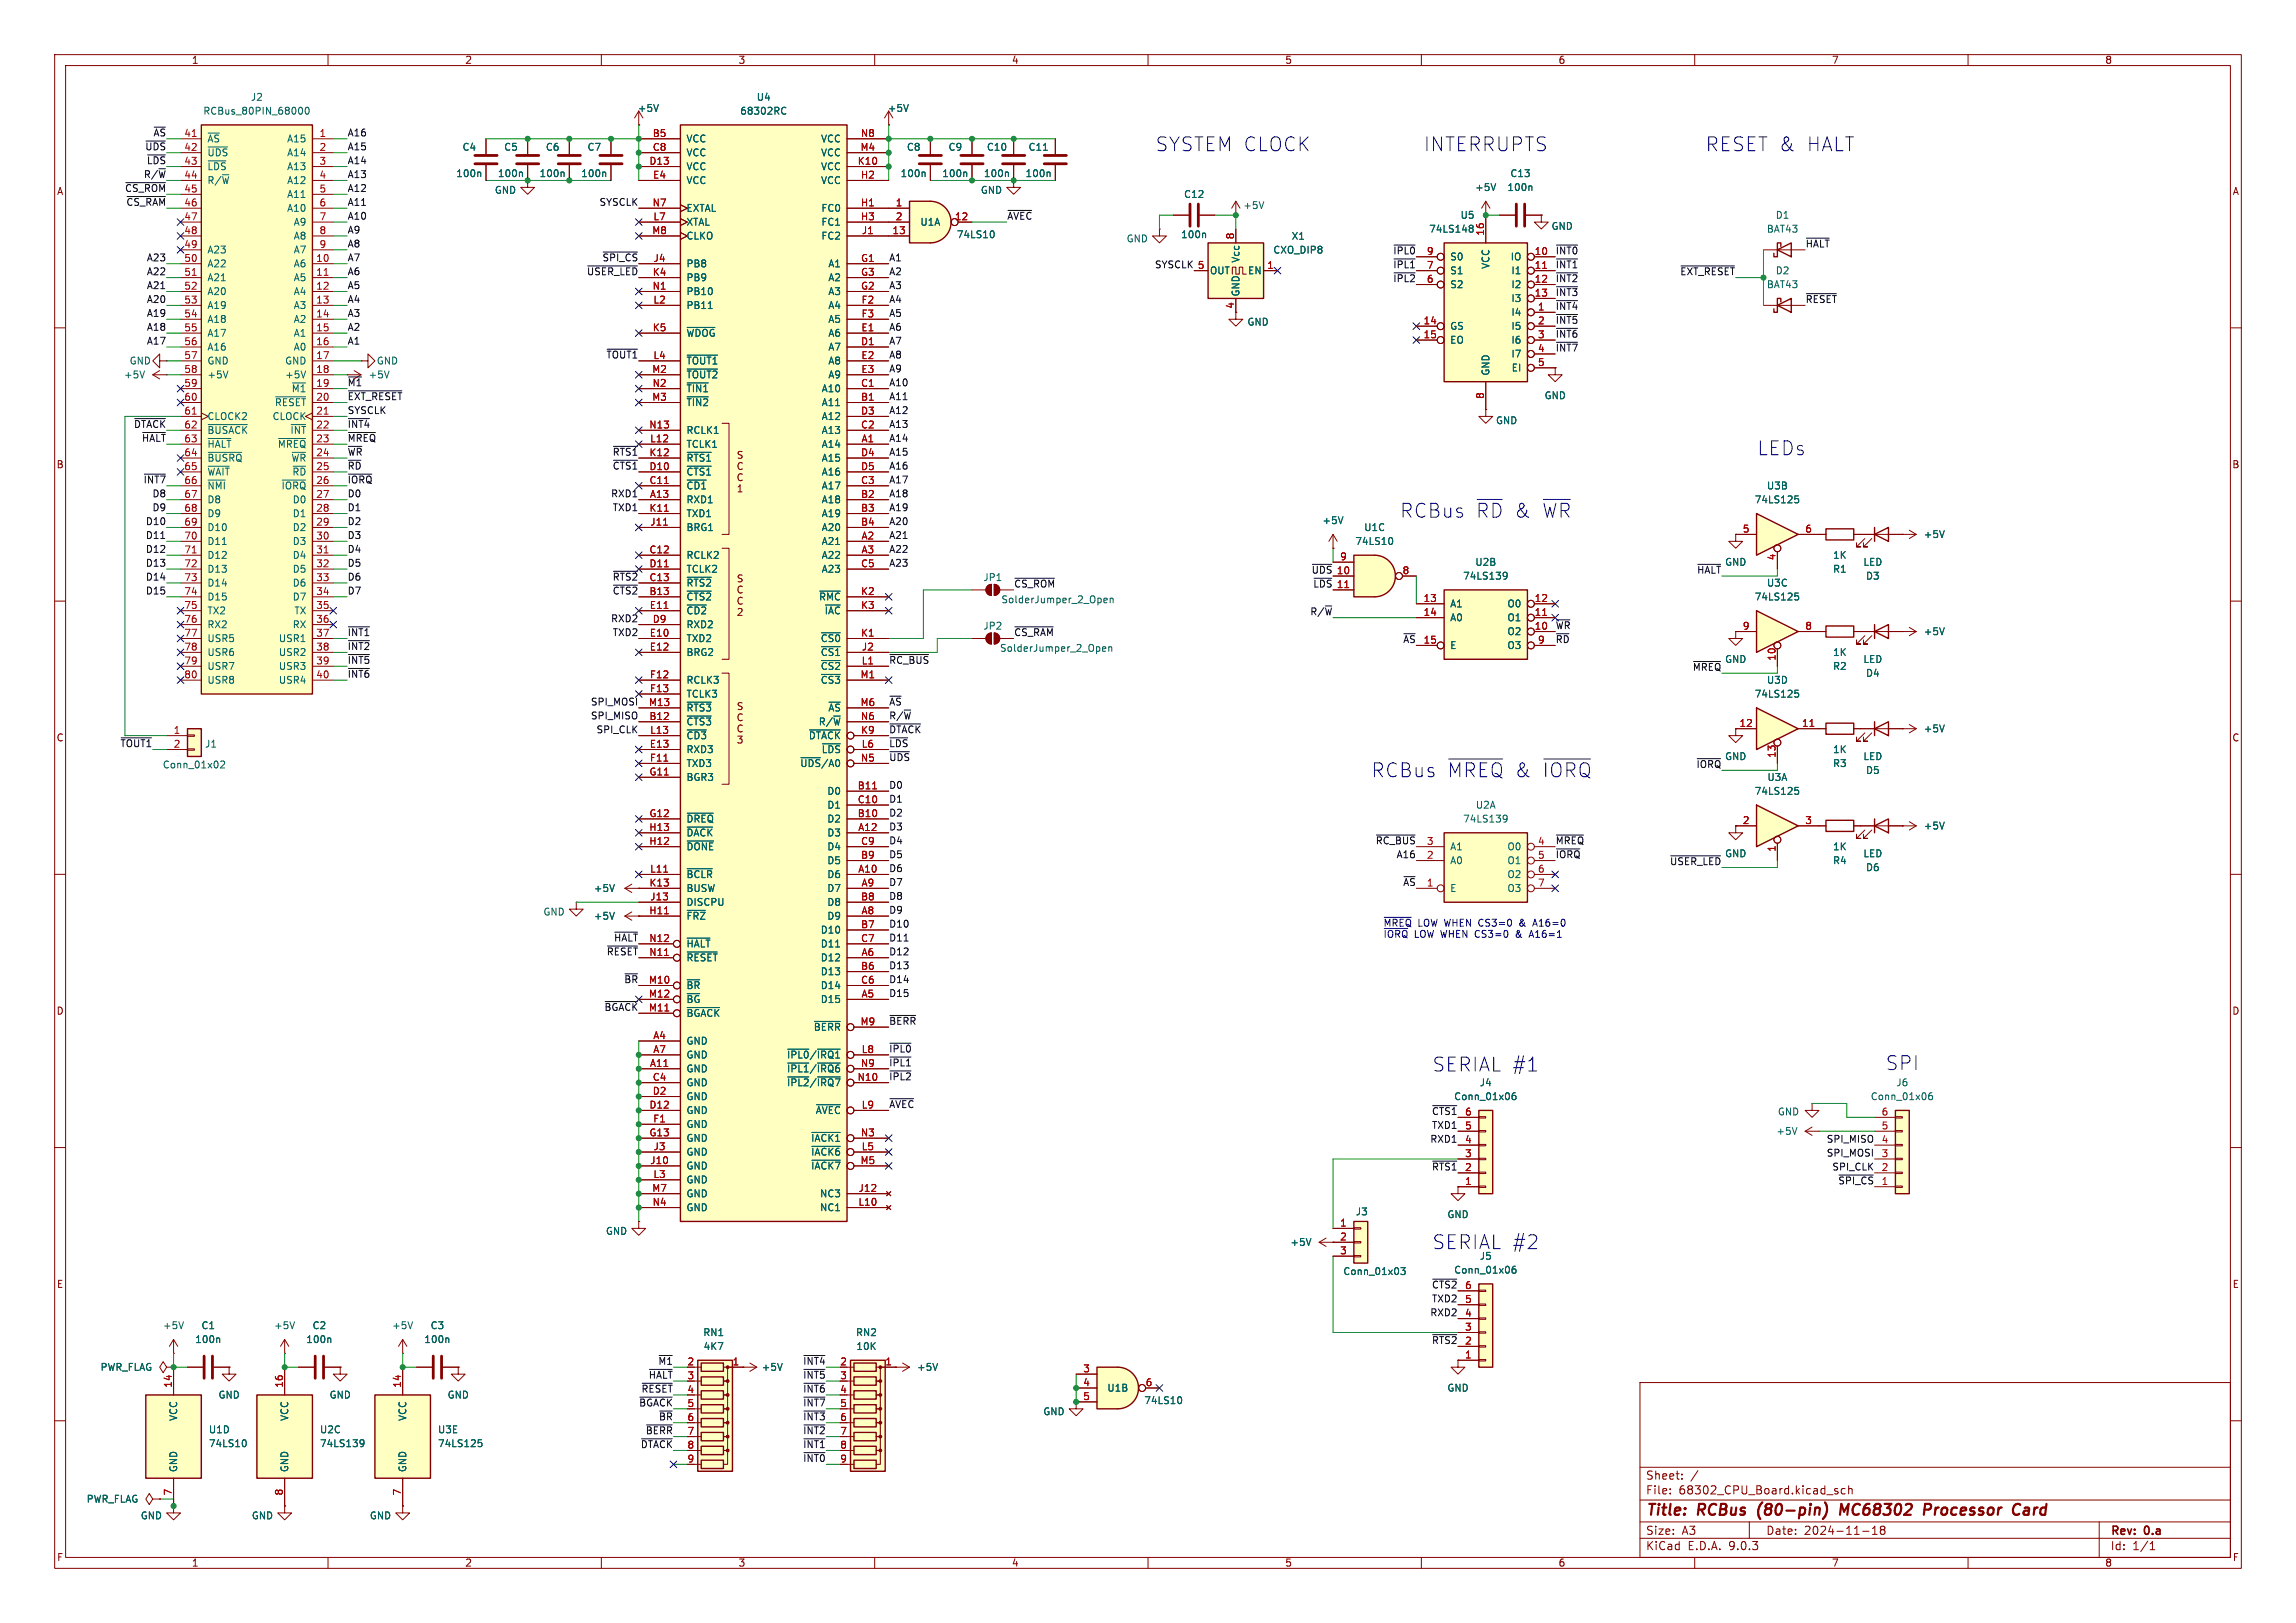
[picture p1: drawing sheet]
<svg xmlns="http://www.w3.org/2000/svg" width="420mm" height="297mm" viewBox="0 0 420 297" stroke-linecap="round" stroke-linejoin="round" font-family="sans-serif">
<defs><g id="words">
<g font-size="3.5" fill="#0000c2">
<text x="211.4" y="27.9">SYSTEM CLOCK</text>
<text x="260.4" y="27.9">INTERRUPTS</text>
<text x="312" y="27.9">RESET &amp;</text>
<text x="330.4" y="27.9">HALT</text>
<text x="321.4" y="83.5">LEDs</text>
<text x="256.1" y="95">RCBus</text>
<text x="269.9" y="95">~{RD} ~{WR}</text>
<text x="276.9" y="95">&amp;</text>
<text x="250.8" y="142.5">RCBus</text>
<text x="264.7" y="142.5">~{MREQ} ~{IORQ}</text>
<text x="277" y="142.5">&amp;</text>
<text x="262" y="196.3">SERIAL #1</text>
<text x="344.9" y="196.1">SPI</text>
<text x="262" y="228.8">SERIAL #2</text>
</g>
<g font-size="2.8" fill="#840000">
<text x="301" y="277.9">Title:</text>
<text x="310.6" y="277.9">RCBus</text>
<text x="322.4" y="277.9">(80-pin)</text>
<text x="338.2" y="277.9">MC68302</text>
<text x="354.4" y="277.9">Processor</text>
<text x="371.5" y="277.9">Card</text>
</g>
<g font-size="2.1" fill="#840000">
<text x="301" y="273.7">File:</text>
<text x="301" y="271">Sheet:</text>
<text x="307.1" y="273.7">68302_CPU_Board.kicad_sch</text>
<text x="301" y="281.1">Size:</text>
<text x="307.6" y="281.1">A3</text>
<text x="323" y="281.1">Date:</text>
<text x="330" y="281.1">2024-11-18</text>
<text x="386" y="281.3">Rev:</text>
<text x="392.4" y="281.3">0.a</text>
<text x="301" y="283.9">KiCad</text>
<text x="308.7" y="283.9">E.D.A.</text>
<text x="316.3" y="283.9">9.0.3</text>
<text x="386" y="283.9">Id:</text>
<text x="390.1" y="283.9">1/1</text>
</g>
<g font-size="1.8" fill="#840000">
<text x="35" y="11.9">1</text>
<text x="85" y="11.9">2</text>
<text x="135" y="11.9">3</text>
<text x="185" y="11.9">4</text>
<text x="235" y="11.9">5</text>
<text x="285" y="11.9">6</text>
<text x="335" y="11.9">7</text>
<text x="385" y="11.9">8</text>
<text x="10.3" y="35.9">A</text>
<text x="408.3" y="35.9">A</text>
<text x="10.3" y="85.9">B</text>
<text x="408.2" y="85.9">B</text>
<text x="10.3" y="135.9">C</text>
<text x="408.2" y="135.9">C</text>
<text x="10.3" y="185.9">D</text>
<text x="408.2" y="185.9">D</text>
<text x="10.3" y="235.9">E</text>
<text x="408.3" y="235.9">E</text>
<text x="10.3" y="285.9">F</text>
<text x="35" y="286.9">1</text>
<text x="85" y="286.9">2</text>
<text x="135" y="286.9">3</text>
<text x="185" y="286.9">4</text>
<text x="235" y="286.9">5</text>
<text x="285" y="286.9">6</text>
<text x="335" y="286.9">7</text>
<text x="385" y="286.9">8</text>
<text x="408.3" y="285.9">F</text>
</g>
<g font-size="1.8" fill="#006464">
<text x="37.1" y="21.2">RCBus_80PIN_68000</text>
<text x="45.8" y="18.6">J2</text>
<text x="116.6" y="20.7">+5V</text>
<text x="135.3" y="21.2">68302RC</text>
<text x="138.3" y="18.6">U4</text>
<text x="162.3" y="20.7">+5V</text>
<text x="37.8" y="26.3">~{AS}</text>
<text x="37.8" y="28.8">~{UDS}</text>
<text x="52.4" y="26.3">A15</text>
<text x="52.4" y="28.8">A14</text>
<text x="84.5" y="27.8">C4</text>
<text x="92.1" y="27.8">C5</text>
<text x="99.8" y="27.8">C6</text>
<text x="107.4" y="27.8">C7</text>
<text x="125.5" y="26.3">VCC</text>
<text x="125.5" y="28.8">VCC</text>
<text x="150.1" y="26.3">VCC</text>
<text x="150.1" y="28.8">VCC</text>
<text x="165.8" y="27.8">C8</text>
<text x="173.4" y="27.8">C9</text>
<text x="180.4" y="27.8">C10</text>
<text x="188" y="27.8">C11</text>
<text x="37.8" y="31.3">~{LDS}</text>
<text x="37.8" y="33.9">R/~{W}</text>
<text x="52.4" y="31.3">A13</text>
<text x="52.4" y="33.9">A12</text>
<text x="83.4" y="32.6">100n</text>
<text x="90.4" y="35.7">GND</text>
<text x="91" y="32.6">100n</text>
<text x="98.6" y="32.6">100n</text>
<text x="106.2" y="32.6">100n</text>
<text x="125.5" y="31.3">VCC</text>
<text x="125.5" y="33.9">VCC</text>
<text x="150.1" y="31.3">VCC</text>
<text x="150.1" y="33.9">VCC</text>
<text x="164.6" y="32.6">100n</text>
<text x="172.3" y="32.6">100n</text>
<text x="179.3" y="35.7">GND</text>
<text x="179.9" y="32.6">100n</text>
<text x="187.5" y="32.6">100n</text>
<text x="269.7" y="35.2">+5V</text>
<text x="275.6" y="35.2">100n</text>
<text x="276.2" y="32.6">C13</text>
<text x="52.4" y="36.4">A11</text>
<text x="52.4" y="39">A10</text>
<text x="53.6" y="41.5">A9</text>
<text x="125.5" y="39">EXTAL</text>
<text x="125.5" y="41.5">XTAL</text>
<text x="150.2" y="39">FC0</text>
<text x="150.2" y="41.5">FC1</text>
<text x="168.3" y="41.5">U1A</text>
<text x="216.5" y="36.4">C12</text>
<text x="227.3" y="38.5">+5V</text>
<text x="267.1" y="40.2">U5</text>
<text x="324.7" y="40.2">D1</text>
<text x="37.8" y="46.6">A23</text>
<text x="53.6" y="44">A8</text>
<text x="53.6" y="46.6">A7</text>
<text x="125.5" y="44">CLKO</text>
<text x="150.2" y="44">FC2</text>
<text x="174.9" y="43.8">74LS10</text>
<text x="206" y="44.6">GND</text>
<text x="215.9" y="43.8">100n</text>
<text x="232.8" y="46.6">CXO_DIP8</text>
<text x="236.2" y="44.1">X1</text>
<text x="261.3" y="42.8">74LS148</text>
<text x="265.2" y="47.9">S0</text>
<text x="276.2" y="47.9">IO</text>
<text x="283.7" y="42.3">GND</text>
<text x="323.1" y="42.8">BAT43</text>
<text x="37.8" y="49.1">A22</text>
<text x="37.8" y="51.7">A21</text>
<text x="53.6" y="49.1">A6</text>
<text x="53.6" y="51.7">A5</text>
<text x="125.5" y="49.1">PB8</text>
<text x="125.5" y="51.7">PB9</text>
<text x="151.4" y="49.1">A1</text>
<text x="151.4" y="51.7">A2</text>
<text x="221.2" y="50.4">OUT</text>
<text x="226.9" y="48.2" transform="rotate(-90 226.9 48.2)">Vcc</text>
<text x="228.2" y="50.4">EN</text>
<text x="265.2" y="50.4">S1</text>
<text x="265.2" y="52.9">S2</text>
<text x="272.6" y="49.3" transform="rotate(-90 272.6 49.3)">VCC</text>
<text x="276.4" y="50.4">I1</text>
<text x="276.4" y="52.9">I2</text>
<text x="323.1" y="52.9">BAT43</text>
<text x="324.7" y="50.4">D2</text>
<text x="37.8" y="54.2">A20</text>
<text x="37.8" y="56.7">A19</text>
<text x="37.8" y="59.3">A18</text>
<text x="53.6" y="54.2">A4</text>
<text x="53.6" y="56.7">A3</text>
<text x="53.6" y="59.3">A2</text>
<text x="125.5" y="54.2">PB10</text>
<text x="125.5" y="56.7">PB11</text>
<text x="151.4" y="54.2">A3</text>
<text x="151.4" y="56.7">A4</text>
<text x="151.4" y="59.3">A5</text>
<text x="226.9" y="54.4" transform="rotate(-90 226.9 54.4)">GND</text>
<text x="228.1" y="59.8">GND</text>
<text x="276.4" y="55.5">I3</text>
<text x="276.4" y="58">I4</text>
<text x="37.8" y="61.8">A17</text>
<text x="37.8" y="64.4">A16</text>
<text x="53.6" y="61.8">A1</text>
<text x="53.6" y="64.4">A0</text>
<text x="125.5" y="61.8">~{WDOG}</text>
<text x="151.4" y="61.8">A6</text>
<text x="151.4" y="64.4">A7</text>
<text x="265.2" y="60.6">GS</text>
<text x="265.2" y="63.1">EO</text>
<text x="276.4" y="60.6">I5</text>
<text x="276.4" y="63.1">I6</text>
<text x="276.4" y="65.6">I7</text>
<text x="22.6" y="69.4">+5V</text>
<text x="23.6" y="66.9">GND</text>
<text x="37.8" y="66.9">GND</text>
<text x="37.8" y="69.4">+5V</text>
<text x="52.1" y="66.9">GND</text>
<text x="52.1" y="69.4">+5V</text>
<text x="53.3" y="72">~{M1}</text>
<text x="67.3" y="69.4">+5V</text>
<text x="68.8" y="66.9">GND</text>
<text x="125.5" y="66.9">~{TOUT1}</text>
<text x="125.5" y="69.4">~{TOUT2}</text>
<text x="125.5" y="72">~{TIN1}</text>
<text x="150.2" y="72">A10</text>
<text x="151.4" y="66.9">A8</text>
<text x="151.4" y="69.4">A9</text>
<text x="272.6" y="68.8" transform="rotate(-90 272.6 68.8)">GND</text>
<text x="276.4" y="68.2">EI</text>
<text x="37.8" y="77.1">CLOCK2</text>
<text x="49.8" y="77.1">CLOCK</text>
<text x="50.2" y="74.5">~{RESET}</text>
<text x="125.5" y="74.5">~{TIN2}</text>
<text x="150.2" y="74.5">A11</text>
<text x="150.2" y="77.1">A12</text>
<text x="273.6" y="77.8">GND</text>
<text x="282.4" y="73.3">GND</text>
<text x="37.8" y="79.6">~{BUSACK}</text>
<text x="37.8" y="82.1">~{HALT}</text>
<text x="50.7" y="82.1">~{MREQ}</text>
<text x="53" y="79.6">~{INT}</text>
<text x="125.5" y="79.6">RCLK1</text>
<text x="125.5" y="82.1">TCLK1</text>
<text x="150.2" y="79.6">A13</text>
<text x="150.2" y="82.1">A14</text>
<text x="37.8" y="84.7">~{BUSRQ}</text>
<text x="37.8" y="87.2">~{WAIT}</text>
<text x="37.8" y="89.8">~{NMI}</text>
<text x="51.4" y="89.8">~{IORQ}</text>
<text x="53.2" y="84.7">~{WR}</text>
<text x="53.4" y="87.2">~{RD}</text>
<text x="125.5" y="84.7">~{RTS1}</text>
<text x="125.5" y="87.2">~{CTS1}</text>
<text x="125.5" y="89.8">~{CD1}</text>
<text x="150.2" y="84.7">A15</text>
<text x="150.2" y="87.2">A16</text>
<text x="150.2" y="89.8">A17</text>
<text x="323.1" y="89.8">U3B</text>
<text x="37.8" y="92.3">D8</text>
<text x="37.8" y="94.8">D9</text>
<text x="53.5" y="92.3">D0</text>
<text x="53.5" y="94.8">D1</text>
<text x="125.5" y="92.3">RXD1</text>
<text x="125.5" y="94.8">TXD1</text>
<text x="150.2" y="92.3">A18</text>
<text x="150.2" y="94.8">A19</text>
<text x="320.9" y="92.3">74LS125</text>
<text x="37.8" y="97.4">D10</text>
<text x="37.8" y="99.9">D11</text>
<text x="53.5" y="97.4">D2</text>
<text x="53.5" y="99.9">D3</text>
<text x="125.5" y="97.4">BRG1</text>
<text x="150.2" y="97.4">A20</text>
<text x="150.2" y="99.9">A21</text>
<text x="241.8" y="96.1">+5V</text>
<text x="247.8" y="99.9">74LS10</text>
<text x="249.4" y="97.4">U1C</text>
<text x="351.8" y="98.7">+5V</text>
<text x="37.8" y="102.5">D12</text>
<text x="37.8" y="105">D13</text>
<text x="37.8" y="107.5">D14</text>
<text x="53.5" y="102.5">D4</text>
<text x="53.5" y="105">D5</text>
<text x="53.5" y="107.5">D6</text>
<text x="125.5" y="102.5">RCLK2</text>
<text x="125.5" y="105">TCLK2</text>
<text x="125.5" y="107.5">~{RTS2}</text>
<text x="150.2" y="102.5">A22</text>
<text x="150.2" y="105">A23</text>
<text x="179.8" y="106.5">JP1</text>
<text x="267.5" y="106.3">74LS139</text>
<text x="269.8" y="103.7">U2B</text>
<text x="315.5" y="103.7">GND</text>
<text x="323.1" y="107.5">U3C</text>
<text x="335.2" y="105">R1</text>
<text x="335.2" y="102.5">1K</text>
<text x="340.8" y="103.7">LED</text>
<text x="341.2" y="106.3">D3</text>
<text x="37.8" y="110.1">D15</text>
<text x="37.8" y="112.6">TX2</text>
<text x="53.5" y="110.1">D7</text>
<text x="53.8" y="112.6">TX</text>
<text x="125.5" y="110.1">~{CTS2}</text>
<text x="125.5" y="112.6">~{CD2}</text>
<text x="149.7" y="110.1">~{RMC}</text>
<text x="150.8" y="112.6">~{IAC}</text>
<text x="183.1" y="110.6">SolderJumper_2_Open</text>
<text x="265.2" y="111.4">A1</text>
<text x="265.2" y="113.9">A0</text>
<text x="275.6" y="111.4">O0</text>
<text x="275.6" y="113.9">O1</text>
<text x="320.9" y="110.1">74LS125</text>
<text x="37.8" y="115.2">RX2</text>
<text x="37.8" y="117.7">USR5</text>
<text x="50.9" y="117.7">USR1</text>
<text x="53.5" y="115.2">RX</text>
<text x="125.5" y="115.2">RXD2</text>
<text x="125.5" y="117.7">TXD2</text>
<text x="150" y="117.7">~{CS0}</text>
<text x="179.8" y="115.4">JP2</text>
<text x="182.8" y="119.5">SolderJumper_2_Open</text>
<text x="265.2" y="119">E</text>
<text x="275.6" y="116.4">O2</text>
<text x="275.6" y="119">O3</text>
<text x="351.8" y="116.4">+5V</text>
<text x="37.8" y="120.2">USR6</text>
<text x="37.8" y="122.8">USR7</text>
<text x="37.8" y="125.3">USR8</text>
<text x="50.9" y="120.2">USR2</text>
<text x="50.9" y="122.8">USR3</text>
<text x="50.9" y="125.3">USR4</text>
<text x="125.5" y="120.2">BRG2</text>
<text x="125.5" y="125.3">RCLK3</text>
<text x="150" y="120.2">~{CS1}</text>
<text x="150" y="122.8">~{CS2}</text>
<text x="150" y="125.3">~{CS3}</text>
<text x="315.5" y="121.5">GND</text>
<text x="323.1" y="125.3">U3D</text>
<text x="335.2" y="122.8">R2</text>
<text x="335.2" y="120.2">1K</text>
<text x="340.8" y="121.5">LED</text>
<text x="341.2" y="124.1">D4</text>
<text x="125.5" y="127.9">TCLK3</text>
<text x="125.5" y="130.4">~{RTS3}</text>
<text x="151.4" y="130.4">~{AS}</text>
<text x="320.9" y="127.9">74LS125</text>
<text x="37.4" y="137">J1</text>
<text x="125.5" y="132.9">~{CTS3}</text>
<text x="125.5" y="135.5">~{CD3}</text>
<text x="147.9" y="135.5">~{DTACK}</text>
<text x="149.7" y="132.9">R/~{W}</text>
<text x="351.8" y="134.2">+5V</text>
<text x="29.7" y="140.8">Conn_01x02</text>
<text x="125.5" y="138">RXD3</text>
<text x="125.5" y="140.6">TXD3</text>
<text x="125.5" y="143.1">BGR3</text>
<text x="146.3" y="140.6">~{UDS}/A0</text>
<text x="150.2" y="138">~{LDS}</text>
<text x="315.5" y="139.3">GND</text>
<text x="323.2" y="143.1">U3A</text>
<text x="335.2" y="140.6">R3</text>
<text x="335.2" y="138">1K</text>
<text x="340.8" y="139.3">LED</text>
<text x="341.2" y="141.8">D5</text>
<text x="151.2" y="145.6">D0</text>
<text x="151.2" y="148.2">D1</text>
<text x="269.9" y="148.2">U2A</text>
<text x="320.9" y="145.6">74LS125</text>
<text x="125.5" y="150.7">~{DREQ}</text>
<text x="125.5" y="153.3">~{DACK}</text>
<text x="125.5" y="155.8">~{DONE}</text>
<text x="151.2" y="150.7">D2</text>
<text x="151.2" y="153.3">D3</text>
<text x="151.2" y="155.8">D4</text>
<text x="265.2" y="155.8">A1</text>
<text x="267.5" y="150.7">74LS139</text>
<text x="275.6" y="155.8">O0</text>
<text x="335.2" y="155.8">1K</text>
<text x="351.8" y="152">+5V</text>
<text x="125.5" y="160.9">~{BCLR}</text>
<text x="151.2" y="158.3">D5</text>
<text x="151.2" y="160.9">D6</text>
<text x="265.2" y="158.3">A0</text>
<text x="275.6" y="158.3">O1</text>
<text x="275.6" y="160.9">O2</text>
<text x="315.5" y="157.1">GND</text>
<text x="335.2" y="158.3">R4</text>
<text x="340.8" y="157.1">LED</text>
<text x="341.2" y="159.6">D6</text>
<text x="99.3" y="167.7">GND</text>
<text x="108.5" y="163.4">+5V</text>
<text x="125.5" y="163.4">BUSW</text>
<text x="125.5" y="166">DISCPU</text>
<text x="151.2" y="163.4">D7</text>
<text x="151.2" y="166">D8</text>
<text x="265.2" y="163.4">E</text>
<text x="275.6" y="163.4">O3</text>
<text x="108.5" y="168.5">+5V</text>
<text x="125.5" y="168.5">~{FRZ}</text>
<text x="125.5" y="173.6">~{HALT}</text>
<text x="150" y="171">D10</text>
<text x="150" y="173.6">D11</text>
<text x="151.2" y="168.5">D9</text>
<text x="125.5" y="176.1">~{RESET}</text>
<text x="150" y="176.1">D12</text>
<text x="150" y="178.7">D13</text>
<text x="125.5" y="181.2">~{BR}</text>
<text x="125.5" y="183.7">~{BG}</text>
<text x="150" y="181.2">D14</text>
<text x="150" y="183.7">D15</text>
<text x="125.5" y="186.3">~{BGACK}</text>
<text x="125.5" y="191.4">GND</text>
<text x="148.8" y="188.8">~{BERR}</text>
<text x="125.5" y="193.9">GND</text>
<text x="125.5" y="196.4">GND</text>
<text x="143.9" y="193.9">~{IPL0}/~{IRQ1}</text>
<text x="143.9" y="196.4">~{IPL1}/~{IRQ6}</text>
<text x="125.5" y="199">GND</text>
<text x="125.5" y="201.5">GND</text>
<text x="143.9" y="199">~{IPL2}/~{IRQ7}</text>
<text x="265.9" y="201.5">Conn_01x06</text>
<text x="270.6" y="199">J4</text>
<text x="342.1" y="201.5">Conn_01x06</text>
<text x="346.8" y="199">J6</text>
<text x="125.5" y="204.1">GND</text>
<text x="125.5" y="206.6">GND</text>
<text x="125.5" y="209.1">GND</text>
<text x="148.3" y="209.1">~{IACK1}</text>
<text x="149.1" y="204.1">~{AVEC}</text>
<text x="324.8" y="207.9">+5V</text>
<text x="325.1" y="204.3">GND</text>
<text x="125.5" y="211.7">GND</text>
<text x="125.5" y="214.2">GND</text>
<text x="148.3" y="211.7">~{IACK6}</text>
<text x="148.3" y="214.2">~{IACK7}</text>
<text x="125.5" y="216.8">GND</text>
<text x="125.5" y="219.3">GND</text>
<text x="125.5" y="221.8">GND</text>
<text x="149.9" y="219.3">NC3</text>
<text x="149.9" y="221.8">NC1</text>
<text x="110.7" y="226.2">GND</text>
<text x="247.9" y="222.6">J3</text>
<text x="264.7" y="223.1">GND</text>
<text x="235.9" y="228.2">+5V</text>
<text x="245.6" y="233.5">Conn_01x03</text>
<text x="265.9" y="233.3">Conn_01x06</text>
<text x="270.6" y="230.7">J5</text>
<text x="29.7" y="243.4">+5V</text>
<text x="35.6" y="246">100n</text>
<text x="36.8" y="243.4">C1</text>
<text x="50" y="243.4">+5V</text>
<text x="55.9" y="246">100n</text>
<text x="57.1" y="243.4">C2</text>
<text x="71.6" y="243.4">+5V</text>
<text x="77.5" y="246">100n</text>
<text x="78.7" y="243.4">C3</text>
<text x="128.5" y="244.7">RN1</text>
<text x="156.5" y="244.7">RN2</text>
<text x="18.3" y="251.1">PWR_FLAG</text>
<text x="128.6" y="247.2">4K7</text>
<text x="139.2" y="251.1">+5V</text>
<text x="156.5" y="247.2">10K</text>
<text x="167.6" y="251.1">+5V</text>
<text x="39.9" y="256.1">GND</text>
<text x="60.2" y="256.1">GND</text>
<text x="81.8" y="256.1">GND</text>
<text x="202.5" y="254.9">U1B</text>
<text x="209.2" y="257.1">74LS10</text>
<text x="264.7" y="254.9">GND</text>
<text x="32.6" y="260.1" transform="rotate(-90 32.6 260.1)">VCC</text>
<text x="38.1" y="262.5">U1D</text>
<text x="52.9" y="260.1" transform="rotate(-90 52.9 260.1)">VCC</text>
<text x="58.4" y="262.5">U2C</text>
<text x="74.5" y="260.1" transform="rotate(-90 74.5 260.1)">VCC</text>
<text x="80" y="262.5">U3E</text>
<text x="190.7" y="259.2">GND</text>
<text x="32.6" y="269.5" transform="rotate(-90 32.6 269.5)">GND</text>
<text x="38.1" y="265">74LS10</text>
<text x="52.9" y="269.5" transform="rotate(-90 52.9 269.5)">GND</text>
<text x="58.4" y="265">74LS139</text>
<text x="74.5" y="269.5" transform="rotate(-90 74.5 269.5)">GND</text>
<text x="80" y="265">74LS125</text>
<text x="15.8" y="275.2">PWR_FLAG</text>
<text x="25.6" y="278.2">GND</text>
<text x="46" y="278.2">GND</text>
<text x="67.6" y="278.2">GND</text>
</g>
<g font-size="1.8" fill="#009600">
<text x="26.5" y="27.6">~{UDS} 42</text>
<text x="28" y="25.1">~{AS} 41</text>
<text x="22.8" y="35.2">~{CS_ROM} 45</text>
<text x="26.8" y="30.1">~{LDS} 43</text>
<text x="23" y="37.8">~{CS_RAM} 46</text>
<text x="24.4" y="78.4">~{DTACK} 62</text>
<text x="25.9" y="80.9">~{HALT} 63</text>
<text x="21.9" y="136.8">~{TOUT1}</text>
<text x="120.3" y="249.8">~{M1} 2</text>
<text x="146.8" y="249.8">~{INT4} 2</text>
<text x="116.8" y="257.5">~{BGACK} 5</text>
<text x="117.2" y="254.9">~{RESET} 4</text>
<text x="118.6" y="252.4">~{HALT} 3</text>
<text x="146.8" y="257.5">~{INT7} 5</text>
<text x="146.8" y="252.4">~{INT5} 3</text>
<text x="146.8" y="254.9">~{INT6} 4</text>
<text x="118" y="262.5">~{BERR} 7</text>
<text x="120.4" y="260">~{BR} 6</text>
<text x="146.8" y="262.5">~{INT2} 7</text>
<text x="146.8" y="260">~{INT3} 6</text>
<text x="117.1" y="265.1">~{DTACK} 8</text>
<text x="146.8" y="267.6">~{INT0} 9</text>
<text x="146.8" y="265.1">~{INT1} 8</text>
</g>
<g font-size="1.8" fill="#a90000">
<text x="58.3" y="25.1">1</text>
<text x="58.3" y="27.7">2</text>
<text x="119.3" y="25.1">B5</text>
<text x="119.3" y="27.7">C8</text>
<text x="157.3" y="27.7">M4</text>
<text x="157.4" y="25.1">N8</text>
<text x="33.6" y="32.8">44</text>
<text x="58.3" y="30.2">3</text>
<text x="58.3" y="32.8">4</text>
<text x="58.3" y="35.3">5</text>
<text x="118.7" y="30.2">D13</text>
<text x="119.4" y="32.8">E4</text>
<text x="156.8" y="30.2">K10</text>
<text x="157.4" y="32.8">H2</text>
<text x="33.6" y="40.4">47</text>
<text x="58.3" y="37.8">6</text>
<text x="58.3" y="40.4">7</text>
<text x="119.3" y="37.8">N7</text>
<text x="119.4" y="40.4">L7</text>
<text x="157.4" y="37.8">H1</text>
<text x="157.4" y="40.4">H3</text>
<text x="163.8" y="37.8">1</text>
<text x="163.8" y="40.4">2</text>
<text x="174.6" y="40.4">12</text>
<text x="33.6" y="42.9">48</text>
<text x="33.6" y="45.5">49</text>
<text x="58.3" y="42.9">8</text>
<text x="58.3" y="45.5">9</text>
<text x="119.2" y="42.9">M8</text>
<text x="157.6" y="42.9">J1</text>
<text x="163.2" y="42.9">13</text>
<text x="225.8" y="43.9" transform="rotate(-90 225.8 43.9)">8</text>
<text x="260.9" y="46.7">9</text>
<text x="271.5" y="43.2" transform="rotate(-90 271.5 43.2)">16</text>
<text x="280.6" y="46.7">10</text>
<text x="33.6" y="48">50</text>
<text x="33.6" y="50.5">51</text>
<text x="33.6" y="53.1">52</text>
<text x="57.7" y="48">10</text>
<text x="57.7" y="50.5">11</text>
<text x="57.7" y="53.1">12</text>
<text x="119.3" y="53.1">N1</text>
<text x="119.3" y="50.5">K4</text>
<text x="119.5" y="48">J4</text>
<text x="157.4" y="48">G1</text>
<text x="157.4" y="50.5">G3</text>
<text x="157.4" y="53.1">G2</text>
<text x="219" y="49.3">5</text>
<text x="231.7" y="49.3">1</text>
<text x="260.9" y="49.3">7</text>
<text x="260.9" y="51.8">6</text>
<text x="280.6" y="49.3">11</text>
<text x="280.6" y="51.8">12</text>
<text x="33.6" y="55.6">53</text>
<text x="33.6" y="58.2">54</text>
<text x="57.7" y="55.6">13</text>
<text x="57.7" y="58.2">14</text>
<text x="119.4" y="55.6">L2</text>
<text x="157.5" y="55.6">F2</text>
<text x="157.5" y="58.2">F3</text>
<text x="225.8" y="56.6" transform="rotate(-90 225.8 56.6)">4</text>
<text x="260.3" y="59.4">14</text>
<text x="280.6" y="54.4">13</text>
<text x="281.2" y="56.9">1</text>
<text x="281.2" y="59.4">2</text>
<text x="33.6" y="60.7">55</text>
<text x="33.6" y="63.2">56</text>
<text x="33.6" y="65.8">57</text>
<text x="57.7" y="60.7">15</text>
<text x="57.7" y="63.2">16</text>
<text x="57.7" y="65.8">17</text>
<text x="119.3" y="60.7">K5</text>
<text x="119.4" y="65.8">L4</text>
<text x="157.4" y="63.2">D1</text>
<text x="157.5" y="60.7">E1</text>
<text x="157.5" y="65.8">E2</text>
<text x="260.3" y="62">15</text>
<text x="281.2" y="62">3</text>
<text x="281.2" y="64.5">4</text>
<text x="33.6" y="68.3">58</text>
<text x="33.6" y="70.9">59</text>
<text x="57.7" y="68.3">18</text>
<text x="57.7" y="70.9">19</text>
<text x="119.2" y="68.3">M2</text>
<text x="119.3" y="70.9">N2</text>
<text x="157.4" y="70.9">C1</text>
<text x="157.5" y="68.3">E3</text>
<text x="281.2" y="67.1">5</text>
<text x="33.6" y="73.4">60</text>
<text x="33.6" y="75.9">61</text>
<text x="57.7" y="73.4">20</text>
<text x="57.7" y="75.9">21</text>
<text x="119.2" y="73.4">M3</text>
<text x="157.4" y="73.4">B1</text>
<text x="157.4" y="75.9">D3</text>
<text x="271.5" y="73.1" transform="rotate(-90 271.5 73.1)">8</text>
<text x="33.6" y="83.6">64</text>
<text x="57.7" y="78.5">22</text>
<text x="57.7" y="81">23</text>
<text x="57.7" y="83.6">24</text>
<text x="118.7" y="78.5">N13</text>
<text x="118.7" y="83.6">K12</text>
<text x="118.8" y="81">L12</text>
<text x="157.4" y="78.5">C2</text>
<text x="157.4" y="83.6">D4</text>
<text x="157.5" y="81">A1</text>
<text x="33.6" y="86.1">65</text>
<text x="33.6" y="88.6">66</text>
<text x="57.7" y="86.1">25</text>
<text x="57.7" y="88.6">26</text>
<text x="118.7" y="88.6">C11</text>
<text x="118.7" y="86.1">D10</text>
<text x="157.4" y="86.1">D5</text>
<text x="157.4" y="88.6">C3</text>
<text x="33.6" y="91.2">67</text>
<text x="33.6" y="93.7">68</text>
<text x="57.7" y="91.2">27</text>
<text x="57.7" y="93.7">28</text>
<text x="118.7" y="93.7">K11</text>
<text x="118.8" y="91.2">A13</text>
<text x="157.4" y="91.2">B2</text>
<text x="157.4" y="93.7">B3</text>
<text x="33.6" y="96.3">69</text>
<text x="33.6" y="98.8">70</text>
<text x="33.6" y="101.3">71</text>
<text x="57.7" y="96.3">29</text>
<text x="57.7" y="98.8">30</text>
<text x="57.7" y="101.3">31</text>
<text x="118.7" y="101.3">C12</text>
<text x="118.9" y="96.3">J11</text>
<text x="157.4" y="96.3">B4</text>
<text x="157.5" y="98.8">A2</text>
<text x="157.5" y="101.3">A3</text>
<text x="318.7" y="97.5">5</text>
<text x="330.1" y="97.5">6</text>
<text x="33.6" y="103.9">72</text>
<text x="33.6" y="106.4">73</text>
<text x="57.7" y="103.9">32</text>
<text x="57.7" y="106.4">33</text>
<text x="118.7" y="103.9">D11</text>
<text x="118.7" y="106.4">C13</text>
<text x="157.4" y="103.9">C5</text>
<text x="244.4" y="105.2">10</text>
<text x="244.4" y="107.7">11</text>
<text x="245" y="102.6">9</text>
<text x="256.5" y="105.2">8</text>
<text x="324.9" y="102.6" transform="rotate(-90 324.9 102.6)">4</text>
<text x="33.6" y="109">74</text>
<text x="33.6" y="111.5">75</text>
<text x="57.7" y="109">34</text>
<text x="57.7" y="111.5">35</text>
<text x="118.7" y="109">B13</text>
<text x="118.8" y="111.5">E11</text>
<text x="157.4" y="109">K2</text>
<text x="157.4" y="111.5">K3</text>
<text x="260.3" y="110.2">13</text>
<text x="260.3" y="112.8">14</text>
<text x="280.6" y="110.2">12</text>
<text x="280.6" y="112.8">11</text>
<text x="33.6" y="114">76</text>
<text x="33.6" y="116.6">77</text>
<text x="33.6" y="119.1">78</text>
<text x="57.7" y="114">36</text>
<text x="57.7" y="116.6">37</text>
<text x="57.7" y="119.1">38</text>
<text x="118.8" y="116.6">E10</text>
<text x="118.8" y="119.1">E12</text>
<text x="119.3" y="114">D9</text>
<text x="157.4" y="116.6">K1</text>
<text x="157.6" y="119.1">J2</text>
<text x="260.3" y="117.9">15</text>
<text x="280.6" y="115.3">10</text>
<text x="281.2" y="117.9">9</text>
<text x="318.7" y="115.3">9</text>
<text x="330.1" y="115.3">8</text>
<text x="33.6" y="121.7">79</text>
<text x="33.6" y="124.2">80</text>
<text x="57.7" y="121.7">39</text>
<text x="57.7" y="124.2">40</text>
<text x="118.8" y="124.2">F12</text>
<text x="157.3" y="124.2">M1</text>
<text x="157.5" y="121.7">L1</text>
<text x="324.9" y="121" transform="rotate(-90 324.9 121)">10</text>
<text x="118.6" y="129.3">M13</text>
<text x="118.7" y="131.8">B12</text>
<text x="118.8" y="126.7">F13</text>
<text x="157.3" y="129.3">M6</text>
<text x="157.4" y="131.8">N6</text>
<text x="31.7" y="134.4">1</text>
<text x="31.7" y="136.9">2</text>
<text x="118.8" y="136.9">E13</text>
<text x="118.8" y="134.4">L13</text>
<text x="157.4" y="134.4">K9</text>
<text x="157.5" y="136.9">L6</text>
<text x="318.1" y="133.1">12</text>
<text x="329.5" y="133.1">11</text>
<text x="118.7" y="142">G11</text>
<text x="118.8" y="139.4">F11</text>
<text x="157.4" y="139.4">N5</text>
<text x="324.9" y="138.8" transform="rotate(-90 324.9 138.8)">13</text>
<text x="118.7" y="149.6">G12</text>
<text x="156.8" y="144.5">B11</text>
<text x="156.8" y="147.1">C10</text>
<text x="156.8" y="149.6">B10</text>
<text x="118.7" y="152.1">H13</text>
<text x="118.7" y="154.7">H12</text>
<text x="156.9" y="152.1">A12</text>
<text x="157.4" y="154.7">C9</text>
<text x="281.2" y="154.7">4</text>
<text x="318.7" y="150.9">2</text>
<text x="324.9" y="156" transform="rotate(-90 324.9 156)">1</text>
<text x="330.1" y="150.9">3</text>
<text x="118.8" y="159.8">L11</text>
<text x="156.9" y="159.8">A10</text>
<text x="157.4" y="157.2">B9</text>
<text x="260.9" y="157.2">2</text>
<text x="281.2" y="157.2">5</text>
<text x="281.2" y="159.8">6</text>
<text x="118.7" y="167.4">H11</text>
<text x="118.7" y="162.3">K13</text>
<text x="118.9" y="164.8">J13</text>
<text x="157.4" y="164.8">B8</text>
<text x="157.5" y="162.3">A9</text>
<text x="157.5" y="167.4">A8</text>
<text x="281.2" y="162.3">7</text>
<text x="118.7" y="172.5">N12</text>
<text x="157.4" y="169.9">B7</text>
<text x="157.4" y="172.5">C7</text>
<text x="118.7" y="175">N11</text>
<text x="157.4" y="177.5">B6</text>
<text x="157.5" y="175">A6</text>
<text x="118.6" y="182.6">M12</text>
<text x="118.6" y="180.1">M10</text>
<text x="118.6" y="185.2">M11</text>
<text x="157.4" y="180.1">C6</text>
<text x="157.5" y="182.6">A5</text>
<text x="119.4" y="190.2">A4</text>
<text x="157.3" y="187.7">M9</text>
<text x="118.8" y="195.3">A11</text>
<text x="119.3" y="197.9">C4</text>
<text x="119.4" y="192.8">A7</text>
<text x="156.8" y="197.9">N10</text>
<text x="157.4" y="195.3">N9</text>
<text x="157.5" y="192.8">L8</text>
<text x="118.7" y="202.9">D12</text>
<text x="119.3" y="200.4">D2</text>
<text x="157.5" y="202.9">L9</text>
<text x="118.7" y="208">G13</text>
<text x="119.4" y="205.5">F1</text>
<text x="157.4" y="208">N3</text>
<text x="267.9" y="209.3">4</text>
<text x="267.9" y="206.8">5</text>
<text x="267.9" y="204.2">6</text>
<text x="344.1" y="209.3">4</text>
<text x="344.1" y="206.8">5</text>
<text x="344.1" y="204.2">6</text>
<text x="118.9" y="213.1">J10</text>
<text x="119.4" y="215.6">L3</text>
<text x="119.5" y="210.6">J3</text>
<text x="157.3" y="213.1">M5</text>
<text x="157.5" y="210.6">L5</text>
<text x="267.9" y="211.8">3</text>
<text x="267.9" y="214.4">2</text>
<text x="344.1" y="214.4">2</text>
<text x="344.1" y="211.8">3</text>
<text x="119.2" y="218.2">M7</text>
<text x="119.3" y="220.7">N4</text>
<text x="156.9" y="220.7">L10</text>
<text x="157" y="218.2">J12</text>
<text x="267.9" y="216.9">1</text>
<text x="245" y="224.5">1</text>
<text x="245" y="227.1">2</text>
<text x="245" y="229.6">3</text>
<text x="267.9" y="238.5">5</text>
<text x="267.9" y="236">6</text>
<text x="267.9" y="243.6">3</text>
<text x="267.9" y="241">4</text>
<text x="125.7" y="249.9">2</text>
<text x="133.9" y="249.9">1</text>
<text x="153.6" y="249.9">2</text>
<text x="161.9" y="249.9">1</text>
<text x="198" y="251.2">3</text>
<text x="267.9" y="248.7">1</text>
<text x="267.9" y="246.1">2</text>
<text x="31.5" y="254" transform="rotate(-90 31.5 254)">14</text>
<text x="51.8" y="254" transform="rotate(-90 51.8 254)">16</text>
<text x="73.4" y="254" transform="rotate(-90 73.4 254)">14</text>
<text x="125.7" y="252.5">3</text>
<text x="125.7" y="255">4</text>
<text x="125.7" y="257.6">5</text>
<text x="153.6" y="252.5">3</text>
<text x="153.6" y="255">4</text>
<text x="153.6" y="257.6">5</text>
<text x="198" y="253.7">4</text>
<text x="198" y="256.3">5</text>
<text x="209.5" y="253.7">6</text>
<text x="125.7" y="260.1">6</text>
<text x="125.7" y="262.6">7</text>
<text x="153.6" y="260.1">6</text>
<text x="153.6" y="262.6">7</text>
<text x="125.7" y="267.7">9</text>
<text x="125.7" y="265.2">8</text>
<text x="153.6" y="265.2">8</text>
<text x="153.6" y="267.7">9</text>
<text x="31.5" y="273.8" transform="rotate(-90 31.5 273.8)">7</text>
<text x="51.8" y="273.8" transform="rotate(-90 51.8 273.8)">8</text>
<text x="73.4" y="273.8" transform="rotate(-90 73.4 273.8)">7</text>
</g>
<g font-size="1.8" fill="#0f0f0f">
<text x="63.5" y="27.6">A15</text>
<text x="63.5" y="25.1">A16</text>
<text x="26.2" y="32.7">R/~{W}</text>
<text x="63.5" y="32.7">A13</text>
<text x="63.5" y="35.2">A12</text>
<text x="63.5" y="30.1">A14</text>
<text x="63.5" y="37.8">A11</text>
<text x="63.5" y="40.3">A10</text>
<text x="109.6" y="37.8">SYSCLK</text>
<text x="184.1" y="40.3">~{AVEC}</text>
<text x="26.8" y="47.9">A23</text>
<text x="63.5" y="47.9">A7</text>
<text x="63.5" y="42.8">A9</text>
<text x="63.5" y="45.4">A8</text>
<text x="110.1" y="47.9">~{SPI_CS} J4</text>
<text x="162.6" y="47.9">A1</text>
<text x="254.8" y="46.6">~{IPL0}9</text>
<text x="284.5" y="46.6">~{INT0}</text>
<text x="330.2" y="45.4">~{HALT}</text>
<text x="26.8" y="50.5">A22</text>
<text x="26.8" y="53">A21</text>
<text x="63.5" y="50.5">A6</text>
<text x="63.5" y="53">A5</text>
<text x="107.3" y="50.5">~{USER_LED} K4</text>
<text x="162.6" y="53">A3</text>
<text x="162.6" y="50.5">A2</text>
<text x="211.2" y="49.2">SYSCLK 5</text>
<text x="254.8" y="51.7">~{IPL2}6</text>
<text x="254.8" y="49.2">~{IPL1}7</text>
<text x="284.5" y="51.7">~{INT2}</text>
<text x="284.5" y="49.2">~{INT1}</text>
<text x="307.3" y="50.5">~{EXT_RESET}</text>
<text x="26.8" y="55.5">A20</text>
<text x="26.8" y="58.1">A19</text>
<text x="63.5" y="58.1">A3</text>
<text x="63.5" y="55.5">A4</text>
<text x="162.6" y="55.5">A4</text>
<text x="162.6" y="58.1">A5</text>
<text x="284.5" y="54.3">~{INT3}</text>
<text x="284.5" y="56.8">~{INT4}</text>
<text x="284.5" y="59.3">~{INT5}</text>
<text x="330.2" y="55.5">~{RESET}</text>
<text x="26.8" y="63.2">A17</text>
<text x="26.8" y="60.6">A18</text>
<text x="63.5" y="63.2">A1</text>
<text x="63.5" y="60.6">A2</text>
<text x="110.8" y="65.7">~{TOUT1} L4</text>
<text x="162.6" y="63.2">A7</text>
<text x="162.6" y="60.6">A6</text>
<text x="162.6" y="65.7">A8</text>
<text x="284.5" y="61.9">~{INT6}</text>
<text x="284.5" y="64.4">~{INT7}</text>
<text x="63.5" y="70.8">~{M1}</text>
<text x="162.6" y="70.8">A10</text>
<text x="162.6" y="68.2">A9</text>
<text x="63.5" y="75.9">SYSCLK</text>
<text x="63.5" y="73.3">~{EXT_RESET}</text>
<text x="162.6" y="75.9">A12</text>
<text x="162.6" y="73.3">A11</text>
<text x="63.5" y="80.9">~{MREQ}</text>
<text x="63.5" y="78.4">~{INT4}</text>
<text x="63.5" y="83.5">~{WR}</text>
<text x="112" y="83.5">~{RTS1}K12</text>
<text x="162.6" y="78.4">A13</text>
<text x="162.6" y="83.5">A15</text>
<text x="162.6" y="80.9">A14</text>
<text x="26.2" y="88.6">~{INT7}</text>
<text x="63.5" y="88.6">~{IORQ}</text>
<text x="63.5" y="86">~{RD}</text>
<text x="112" y="86">~{CTS1}D10</text>
<text x="162.6" y="88.6">A17</text>
<text x="162.6" y="86">A16</text>
<text x="27.8" y="93.6">D9</text>
<text x="27.8" y="91.1">D8</text>
<text x="63.5" y="91.1">D0</text>
<text x="63.5" y="93.6">D1</text>
<text x="111.7" y="91.1">RXD1</text>
<text x="112" y="93.6">TXD1</text>
<text x="162.6" y="93.6">A19</text>
<text x="162.6" y="91.1">A18</text>
<text x="26.6" y="96.2">D10</text>
<text x="26.6" y="98.7">D11</text>
<text x="26.6" y="101.3">D12</text>
<text x="63.5" y="101.3">D4</text>
<text x="63.5" y="96.2">D2</text>
<text x="63.5" y="98.7">D3</text>
<text x="162.6" y="96.2">A20</text>
<text x="162.6" y="98.7">A21</text>
<text x="162.6" y="101.3">A22</text>
<text x="26.6" y="103.8">D13</text>
<text x="26.6" y="106.3">D14</text>
<text x="63.5" y="106.3">D6</text>
<text x="63.5" y="103.8">D5</text>
<text x="112" y="106.3">~{RTS2}C13</text>
<text x="162.6" y="103.8">A23</text>
<text x="185.4" y="107.6">~{CS_ROM}</text>
<text x="239.8" y="105.1">~{UDS}</text>
<text x="240.1" y="107.6">~{LDS}</text>
<text x="310.3" y="105.1">~{HALT}</text>
<text x="26.6" y="108.9">D15</text>
<text x="63.5" y="108.9">D7</text>
<text x="111.7" y="114">RXD2</text>
<text x="112" y="108.9">~{CTS2}B13</text>
<text x="239.6" y="112.7">R/~{W}</text>
<text x="63.5" y="119">~{INT2}</text>
<text x="63.5" y="116.5">~{INT1}</text>
<text x="112" y="116.5">TXD2</text>
<text x="185.4" y="116.5">~{CS_RAM}</text>
<text x="256.6" y="117.8">~{AS}</text>
<text x="284.5" y="115.2">~{WR}</text>
<text x="284.5" y="117.8">~{RD}</text>
<text x="63.5" y="121.6">~{INT5}</text>
<text x="63.5" y="124.1">~{INT6}</text>
<text x="162.6" y="121.6">~{RC_BUS}</text>
<text x="309.6" y="122.8">~{MREQ}</text>
<text x="108" y="129.2">SPI_MOSI</text>
<text x="108" y="131.7">SPI_MISO</text>
<text x="162.6" y="131.7">R/~{W}</text>
<text x="162.6" y="129.2">~{AS}</text>
<text x="109" y="134.3">SPI_CLK</text>
<text x="162.6" y="136.8">~{LDS}</text>
<text x="162.6" y="134.3">~{DTACK}</text>
<text x="162.6" y="139.4">~{UDS}</text>
<text x="310.2" y="140.6">~{IORQ}</text>
<text x="162.6" y="147">D1</text>
<text x="162.6" y="149.5">D2</text>
<text x="162.6" y="144.4">D0</text>
<text x="162.6" y="154.6">D4</text>
<text x="162.6" y="152.1">D3</text>
<text x="251.6" y="154.6">~{RC_BUS}3</text>
<text x="284.5" y="154.6">~{MREQ}</text>
<text x="162.6" y="159.7">D6</text>
<text x="162.6" y="157.1">D5</text>
<text x="255.4" y="157.1">A16</text>
<text x="284.5" y="157.1">~{IORQ}</text>
<text x="305.4" y="158.4">~{USER_LED}</text>
<text x="162.6" y="164.8">D8</text>
<text x="162.6" y="162.2">D7</text>
<text x="162.6" y="167.3">D9</text>
<text x="256.6" y="162.2">~{AS}1</text>
<text x="112.2" y="172.4">~{HALT}N12</text>
<text x="162.6" y="169.8">D10</text>
<text x="162.6" y="172.4">D11</text>
<text x="110.9" y="174.9">~{RESET}N11</text>
<text x="114.1" y="180">~{BR}M10</text>
<text x="162.6" y="177.5">D13</text>
<text x="162.6" y="174.9">D12</text>
<text x="162.6" y="180">D14</text>
<text x="110.5" y="185.1">~{BGACK}M11</text>
<text x="162.6" y="182.5">D15</text>
<text x="162.6" y="187.6">~{BERR}</text>
<text x="162.6" y="192.7">~{IPL0}</text>
<text x="162.6" y="195.2">~{IPL1}</text>
<text x="162.6" y="197.8">~{IPL2}</text>
<text x="162.6" y="202.9">~{AVEC}</text>
<text x="261.5" y="209.2">RXD1</text>
<text x="261.8" y="204.1">~{CTS1}6</text>
<text x="261.8" y="206.7">TXD1</text>
<text x="334" y="209.2">SPI_MISO</text>
<text x="261.8" y="214.3">~{RTS1}2</text>
<text x="334" y="211.7">SPI_MOSI</text>
<text x="335.1" y="214.3">SPI_CLK</text>
<text x="336.2" y="216.8">~{SPI_CS}1</text>
<text x="261.8" y="235.9">~{CTS2}6</text>
<text x="261.8" y="238.4">TXD2</text>
<text x="261.5" y="241">RXD2</text>
<text x="261.8" y="246">~{RTS2}2</text>
</g>
<g font-size="1.8" fill="#0000c2">
<text x="253" y="169.8">~{MREQ}</text>
<text x="253" y="171.8">~{IORQ}</text>
<text x="258.7" y="171.8">LOW WHEN CS3=0</text>
<text x="259.4" y="169.8">LOW WHEN CS3=0</text>
<text x="277.7" y="171.8">&amp;</text>
<text x="278.4" y="169.8">&amp;</text>
<text x="280.5" y="171.8">A16=1</text>
<text x="281.2" y="169.8">A16=0</text>
</g>
</g></defs>
<g fill="none" stroke="#840000" stroke-width=".18">
<path d="M10 10h400v277h-400zM12 12h396v273h-396zM60 10v2M110 10v2M160 10v2M210 10v2M260 10v2M310 10v2M360 10v2M322.6 55.9h7.6M322.6 45.7h7.6M10 60h2"/>
<path d="M408 60h2M332.7 97.8h1.3M339.1 97.8h11.4M341.1 98.6l-1.5 1.5h.8h-.8v-.8M342.4 98.6l-1.5 1.5h.7h-.7v-.8M348 97.8h.1M349.2 97l1.3 .8M350.5 97.8l-1.3 .8M10 110h2M332.7 115.6h1.3M339.1 115.6h11.4M341.1 116.3l-1.5 1.6h.8h-.8v-.8"/>
<path d="M342.4 116.3l-1.5 1.6h.7h-.7v-.8M348 115.6h.1M349.2 114.8l1.3 .8M350.5 115.6l-1.3 .7M408 110h2M10 160h2M408 160h2M10 210h2M408 210h2M300 253h108v32h-108zM10 260h2M300 278.5h108"/>
<path d="M300 274.5h108M300 268.5h108M305.5 273.2v.2M305.5 272.5v.1M307.7 270.5v.2M307.7 269.8v.1M310.6 269.1l-1.3 1.9M320 278.5v3M335.6 272.7l.6 .4-.2 .3-.4-.1M336.2 272.5l-.4-.1-.2 .2M337.5 272.5l-.4-.1-.3 .3v.4l.1 .2h.6M338.2 272.5l.2-.1 .3 .1 .1 .9"/>
<path d="M338.2 271.9v1.5M342.5 279.7l.4-.4v1.5M344.2 279.9l-.3 .3 .1 .4 .2 .2 .5-.1 .1-.2-.1-.4-.2-.2M344.2 279.9l-.3-.3 .3-.3 .5 .1 .1 .2-.3 .3M344.2 279.9h.3M384 278.5v6.5M408 260h2M60 285v2M110 285v2M160 285v2M210 285v2M260 285v2"/>
<path d="M300 281.5h108M310 285v2M340.7 280.2h1.2M342.5 280.8h.9M360 285v2M393.3 283.6h.9M393.3 282.5l.4-.4v1.5"/>
</g>
<path d="M321.6 276.3l.1 1.1M333.8 274.9a2.32 2.32 0 0 1-.4 3.1M338.2 275.2l-.9 1.4-.5-1.4-.2 2M352 276.3h.8a.55 .55 0 0 0 .4-.5 .55 .55 0 0 0-.3-.6h-.7l-.3 2M369.2 275.2l.4 .2M369.4 277l-.1 .1M370.9 275.9l-.6 .1M371 276.4h-.5a.4 .4 0 0 0-.4 .4 .4 .4 0 0 0 .3 .4h.5" fill="none" stroke="#840000" stroke-width=".4"/>
<path d="M325.1 55.9l2.6-1.3v2.6zM325.1 45.7l2.6-1.2v2.5zM325.8 55.2v-.6h-.7v2.6h-.6v-.7M325.8 45.1v-.6h-.7v2.5h-.6v-.6M334 96.8h5.1v2h-5.1zM342.9 97.8l2.5-1.3v2.6zM342.9 96.5v2.6M334 114.6h5.1v2h-5.1zM342.9 115.6l2.5-1.3v2.5zM342.9 114.3v2.5" fill="none" stroke="#840000" stroke-width=".25"/>
<path d="M355.7 97.1l-.5 1.3M355.7 114.9l-.5 1.2" fill="none" stroke="#006464" stroke-width=".18"/>
<path d="M321.3 111.8l7.6 3.8-7.6 3.8z" fill="#ffffc2"/>
<path d="M321.3 111.8l7.6 3.8-7.6 3.8z" fill="none" stroke="#840000" stroke-width=".25"/>
<g fill="none" stroke="#840000" stroke-width=".18">
<path d="M27.9 68.6l1.3 .7M27.9 68.6h2.6M29.2 66v-1.2l-1.3 1.2 1.3 1.3v-1.3h1.3M29.2 67.8l-1.3 .8M30.5 66h.1M30.5 68.6h.1M63.5 68.6h.1M63.5 68.6h2.5M64.8 67.8l1.2 .8M66 66h1.3v1.3l1.3-1.3-1.3-1.2v1.2M66 66h.1M66 68.6l-1.2 .7"/>
<path d="M317.5 97.8v1.3h-1.3l1.3 1.2 1.3-1.2h-1.3M317.5 97.8h.1M317.5 115.6v1.2h-1.3l1.3 1.3 1.3-1.3h-1.3M317.5 115.6h.1M317.5 115.6h3.8M325.1 118.7v3.2M328.9 115.6h3.8"/>
<circle cx="325.1" cy="118.1" r=".63"/>
</g>
<path d="M26.4 67.9l-.4 1.3M71.2 67.9l-.5 1.3M328.4 108.5h.6M328.5 109h.3l.2 .3v.4l-.5 .1" fill="none" stroke="#006464" stroke-width=".18"/>
<path d="M124.5 22.9h30.4v200.6h-30.4z" fill="#ffffc2"/>
<path d="M124.5 22.9h30.4v200.6h-30.4z" fill="none" stroke="#840000" stroke-width=".25"/>
<g fill="none" stroke="#840000" stroke-width=".18">
<path d="M116.8 25.4h7.7M116.8 27.9h7.7M116.8 30.5h7.7M116.8 33h7.7M116.8 38.1h7.7M124.5 37.5l1.2 .6-1.2 .6M154.9 25.4h7.7M154.9 27.9h7.7M154.9 30.5h7.7M154.9 33h7.7M154.9 38.1h7.7M271.8 39.4h.1"/>
<path d="M271.8 36.8l.7 1.3M271.8 36.8l-.8 1.3M271.8 36.8v2.6M274.3 39.4h2.8M279.1 39.4h2.8M281.9 39.4v1.2h-1.2l1.2 1.3 1.3-1.3h-1.3M281.9 39.4h.1M116.8 40.6h7.7M116.8 43.2h7.7M116.8 48.3h7.7M116.8 50.8h7.7M116.8 53.3h7.7"/>
<path d="M116.8 55.9h7.7M124.5 40l1.2 .6-1.2 .7M124.5 42.5l1.2 .7-1.2 .6M154.9 40.6h7.7M154.9 43.2h7.7M154.9 48.3h7.7M154.9 50.8h7.7M154.9 53.3h7.7M154.9 55.9h7.7M154.9 58.4h7.7M116.8 61h7.7M116.8 66h7.7"/>
<path d="M116.8 68.6h7.7M116.8 71.1h7.7M116.8 73.7h7.7M116.8 78.7h7.7M132.1 77.5h1.2v20.3h-1.2M154.9 61h7.7M154.9 66h7.7M154.9 68.6h7.7M154.9 71.1h7.7M154.9 73.7h7.7M154.9 78.7h7.7M154.9 63.5h7.7"/>
<path d="M154.9 76.2h7.7M116.8 81.3h7.7M116.8 83.8h7.7M116.8 86.4h7.7M116.8 88.9h7.7M116.8 91.4h7.7M116.8 94h7.7M116.8 96.5h7.7M135 90h.7M135 89.1l.4-.4v1.3M135.7 82.7l-.4-.1-.2 .1v.4l.5 .2 .1 .3-.2 .3-.5-.1M135.8 84.8a.6 .6 0 0 0-.9 .4 .6 .6 0 0 0 .6 .7l.3-.1"/>
<path d="M135.8 86.8a.6 .6 0 0 0-.9 .4 .6 .6 0 0 0 .6 .8l.3-.2M154.9 81.3h7.7M154.9 83.8h7.7M154.9 86.4h7.7M154.9 88.9h7.7M154.9 91.4h7.7M154.9 94h7.7M154.9 96.5h7.7M154.9 99.1h7.7M116.8 101.6h7.7M116.8 104.1h7.7M116.8 106.7h7.7"/>
<path d="M116.8 109.2h7.7M116.8 111.8h7.7M116.8 114.3h7.7M116.8 116.8h7.7M116.8 119.4h7.7M132.1 100.3h1.2v20.4h-1.2M135 111.5l.5-.2 .2 .4-.7 .9h.7M135.7 105.3l-.4-.1-.2 .1v.4l.5 .2 .1 .3-.2 .3-.5-.1M135.8 107.4a.6 .6 0 0 0-.9 .4 .6 .6 0 0 0 .6 .7l.3-.1M135.8 109.4a.6 .6 0 0 0-.9 .4 .6 .6 0 0 0 .6 .8l.3-.2M154.9 101.6h7.7M154.9 104.1h7.7"/>
<path d="M154.9 109.2h7.7M154.9 111.8h7.7M154.9 116.8h7.7M154.9 119.4h7.7M116.8 124.5h7.7M116.8 127h7.7M116.8 129.5h7.7M116.8 132.1h7.7M116.8 134.6h7.7M116.8 137.2h7.7M116.8 139.7h7.7M132.1 123.2h1.2v20.3h-1.2"/>
<path d="M135 134.7h.7l-.4 .5 .4 .1v.6l-.2 .1-.5-.1M135.7 128.6h-.4l-.2 .1v.4l.5 .2 .1 .3-.2 .2h-.5M135.8 130.7a.6 .6 0 0 0-.9 .5 .6 .6 0 0 0 .6 .7l.3-.1M135.8 132.8a.6 .6 0 0 0-.9 .4 .6 .6 0 0 0 .6 .7l.3-.1M154.9 124.5h7.7M154.9 129.5h7.7M154.9 132.1h7.7M154.9 121.9h7.7M156.2 134.6h6.4M156.2 137.2h6.4M156.2 139.7h6.4M116.8 142.2h7.7"/>
<path d="M116.8 149.9h7.7M116.8 152.4h7.7M116.8 154.9h7.7M154.9 149.9h7.7M154.9 152.4h7.7M154.9 154.9h7.7M154.9 144.8h7.7M154.9 147.3h7.7M154.9 157.5h7.7M116.8 160h7.7M116.8 162.6h7.7M116.8 165.1h7.7"/>
<path d="M116.8 167.6h7.7M116.8 172.7h6.4M116.8 175.3h6.4M154.9 160h7.7M154.9 162.6h7.7M154.9 165.1h7.7M154.9 167.6h7.7M154.9 172.7h7.7M154.9 175.3h7.7M154.9 170.2h7.7M154.9 177.8h7.7M116.8 180.3h6.4"/>
<path d="M116.8 182.9h6.4M116.8 185.4h6.4M116.8 190.5h7.7M116.8 193h7.7M116.8 195.6h7.7M116.8 198.1h7.7M154.9 180.3h7.7M154.9 182.9h7.7M156.2 193h6.4M156.2 195.6h6.4M156.2 198.1h6.4M156.2 188h6.4"/>
<path d="M116.8 200.7h7.7M116.8 203.2h7.7M116.8 205.7h7.7M116.8 208.3h7.7M116.8 210.8h7.7M116.8 213.4h7.7M116.8 215.9h7.7M116.8 218.4h7.7M154.9 218.4h7.7M156.2 203.2h6.4M156.2 208.3h6.4M156.2 210.8h6.4"/>
<path d="M156.2 213.4h6.4M162.2 218.1l.7 .7M162.9 218.1l-.7 .7M116.8 221h7.7M154.9 221h7.7M162.2 220.6l.7 .8M162.9 220.6l-.7 .8M54.6 250.2h2.8M59.4 250.2h2.8M27.9 274.3l-.6-1-.6 1 .6 1 .6-1h1.3M29.2 274.3h.1"/>
<circle cx="155.6" cy="139.7" r=".63"/>
<circle cx="123.8" cy="175.3" r=".63"/>
<circle cx="123.8" cy="172.7" r=".63"/>
<circle cx="123.8" cy="185.4" r=".63"/>
<circle cx="123.8" cy="180.3" r=".63"/>
<circle cx="123.8" cy="182.9" r=".63"/>
<circle cx="155.6" cy="213.4" r=".63"/>
<circle cx="155.6" cy="208.3" r=".63"/>
<circle cx="155.6" cy="210.8" r=".63"/>
</g>
<g fill="none" stroke="#006464" stroke-width=".18">
<path d="M143.2 19.7l.3-.1 .3 .2M143.8 20.8l-.3 .1-.3-.1M273.6 33.6l-.4 1.3M280 34l.2 .2v.7M125.7 59.9h5.1M129.6 56.5h.7M125.7 65h5.6M125.7 67.5h5.6M125.7 70.1h3.9M125.7 72.6h3.9M125.7 82.8h4.4M125.7 85.3h4.4"/>
<path d="M125.7 87.9h3.5M125.7 105.6h4.4M125.7 108.2h4.4M125.7 110.7h3.5M150 108.2h3.7M150.3 115.8h3.4M150.3 118.3h3.4M125.7 128.5h4.4M125.7 131h4.4M125.7 133.6h3.5M146.5 138.7h3.6M148.1 133.6h5.6"/>
<path d="M150.3 120.9h3.4M150.3 123.4h3.4M150.4 136.1h3.3M125.7 148.8h4.8M125.7 151.4h4.6M125.7 153.9h4.8M125.7 159h4.6M125.7 166.6h3.3M125.7 171.7h4.2M125.7 174.2h5.5M125.7 179.3h2.3M152.9 173.3h.7"/>
<path d="M125.7 184.4h5.9M144.1 192h3.9M144.1 194.5h3.9M144.1 197.1h3.9M149 186.9h4.7M149.5 192h4.2M149.5 194.5h4.2M149.5 197.1h4.2M148.5 207.2h5.2M148.5 209.8h5.2M148.5 212.3h5.2M149.4 202.2h4.3"/>
<path d="M60.3 244.8l.2 .2v.7"/>
</g>
<path d="M121.4 96.1h.7M121.5 88.5h.8M121.5 93.6h.8M121.5 111.3h.7M121.5 103.7h.8M121.4 139.3h.8M121.4 159.6h.7M159.6 144.4h.8M121.6 167.2h.7M121.6 174.8h.7M121.6 185h.7" fill="none" stroke="#a90000" stroke-width=".18"/>
<path d="M277.4 37.3v4.1M278.9 37.3v4.1M57.7 248.2v4M59.2 248.2v4" fill="none" stroke="#840000" stroke-width=".51"/>
<path d="M26.7 255.3h10.1v15.2h-10.1z" fill="#ffffc2"/>
<path d="M26.7 255.3h10.1v15.2h-10.1z" fill="none" stroke="#840000" stroke-width=".25"/>
<path d="M116.8 223.5v1.3h1.3l-1.3 1.3-1.2-1.3h1.2M116.8 223.5h.1M30.5 250.2l-.7-1-.6 1 .6 1 .7-1h1.2M31.7 250.2h.1M31.7 250.2v5.1M62.2 250.2v1.3h1.3l-1.3 1.2-1.2-1.2h1.2M62.2 250.2h.1M31.7 270.5v5.1" fill="none" stroke="#840000" stroke-width=".18"/>
<path d="M44.7 263.5a.79 .79 0 0 1 0 1.2" fill="none" stroke="#006464" stroke-width=".18"/>
<path d="M47 255.3h10.1v15.2h-10.1z" fill="#ffffc2"/>
<path d="M47 255.3h10.1v15.2h-10.1z" fill="none" stroke="#840000" stroke-width=".25"/>
<path d="M52.1 247.6h.1M52.1 245.1v2.5M52.1 250.2v5.1M52.1 245.1l-.8 1.3M52.1 245.1l.7 1.3M52.1 275.6v1.3h1.2l-1.2 1.2-1.3-1.2h1.3M52.1 275.6h.1M52.1 270.5v5.1" fill="none" stroke="#840000" stroke-width=".18"/>
<path d="M53.9 241.9l-.4 1.2M66 263.5h.3l.3 .2a.84 .84 0 0 1-.4 1h-.2M66.6 264l-.3 .3-.3-.1" fill="none" stroke="#006464" stroke-width=".18"/>
<path d="M264.2 108h15.2v12.7h-15.2z" fill="#ffffc2"/>
<path d="M264.2 108h15.2v12.7h-15.2z" fill="none" stroke="#840000" stroke-width=".25"/>
<g fill="none" stroke="#840000" stroke-width=".18">
<path d="M259.1 110.5h5.1M259.1 113h5.1M259.1 118.1h3.8M280.7 110.5h3.8M280.7 113h3.8M280.7 118.1h3.8M280.7 115.6h3.8M241.3 227.3l1.3 .8M241.3 227.3h2.5M242.6 226.6l-1.3 .7M243.8 227.3h.1"/>
<circle cx="263.5" cy="118.1" r=".63"/>
<circle cx="280" cy="110.5" r=".63"/>
<circle cx="280" cy="118.1" r=".63"/>
<circle cx="280" cy="115.6" r=".63"/>
<circle cx="280" cy="113" r=".63"/>
</g>
<path d="M282.2 112.6h.7" fill="none" stroke="#a90000" stroke-width=".18"/>
<path d="M275.1 104.8l.3-.1 .3 .3a.84 .84 0 0 1-.4 1h-.2M275.7 105.3l-.3 .2-.3-.1M239.8 226.6l-.4 1.3" fill="none" stroke="#006464" stroke-width=".18"/>
<path d="M247.6 223.5h2.6v7.6h-2.6z" fill="#ffffc2"/>
<path d="M247.6 223.5h2.6v7.6h-2.6z" fill="none" stroke="#840000" stroke-width=".25"/>
<path d="M243.8 224.8h3.8M243.8 227.3h3.8M243.8 229.9h3.8M247.6 224.7h1.3v.2h-1.3zM247.6 227.2h1.3v.3h-1.3zM247.6 229.7h1.3v.3h-1.3zM266.7 248.9v1.3h-1.3l1.3 1.3 1.3-1.3h-1.3M266.7 248.9h.1" fill="none" stroke="#840000" stroke-width=".18"/>
<path d="M256.3 232h.7l-.4 .5 .4 .1v.5l-.2 .1-.5-.1" fill="none" stroke="#006464" stroke-width=".18"/>
<path d="M270.5 234.9h2.5v15.3h-2.5z" fill="#ffffc2"/>
<path d="M270.5 234.9h2.5v15.3h-2.5z" fill="none" stroke="#840000" stroke-width=".25"/>
<path d="M266.7 238.8h3.8M266.7 236.2h3.8M270.5 238.6h1.3v.3h-1.3zM270.5 236.1h1.3v.2h-1.3zM266.7 248.9h3.8M266.7 246.4h3.8M266.7 243.8h3.8M266.7 241.3h3.8M270.5 248.8h1.3v.2h-1.3zM270.5 246.3h1.3v.2h-1.3zM270.5 243.7h1.3v.3h-1.3zM270.5 241.2h1.3v.2h-1.3z" fill="none" stroke="#840000" stroke-width=".18"/>
<path d="M277.2 231.7l-.4 .1a.86 .86 0 0 0 0 1.2l.5-.1v-.5l-.2-.2-.4 .1-.1 .1" fill="none" stroke="#006464" stroke-width=".18"/>
<path d="M270.5 203.2h2.5v15.2h-2.5z" fill="#ffffc2"/>
<path d="M270.5 203.2h2.5v15.2h-2.5z" fill="none" stroke="#840000" stroke-width=".25"/>
<g fill="none" stroke="#840000" stroke-width=".18">
<path d="M266.7 217.2v1.2h-1.3l1.3 1.3 1.3-1.3h-1.3M266.7 217.2h.1M266.7 217.2h3.8M266.7 214.6h3.8M266.7 212.1h3.8M266.7 209.6h3.8M266.7 207h3.8M266.7 204.5h3.8M270.5 217h1.3v.3h-1.3zM270.5 214.5h1.3v.3h-1.3zM270.5 212h1.3v.2h-1.3zM270.5 209.4h1.3v.3h-1.3z"/>
<path d="M270.5 206.9h1.3v.2h-1.3zM270.5 204.3h1.3v.3h-1.3z"/>
</g>
<path d="M277.2 200h-.4a.86 .86 0 0 0 0 1.2l.5-.1v-.4l-.2-.2h-.4l-.1 .2" fill="none" stroke="#006464" stroke-width=".18"/>
<path d="M264.2 152.4h15.2v12.7h-15.2z" fill="#ffffc2"/>
<path d="M264.2 152.4h15.2v12.7h-15.2z" fill="none" stroke="#840000" stroke-width=".25"/>
<g fill="none" stroke="#840000" stroke-width=".18">
<path d="M259.1 154.9h5.1M259.1 157.5h5.1M280.7 154.9h3.8M280.7 157.5h3.8M259.1 162.6h3.8M280.7 162.6h3.8M280.7 160h3.8"/>
<circle cx="280" cy="154.9" r=".63"/>
<circle cx="280" cy="157.5" r=".63"/>
<circle cx="263.5" cy="162.6" r=".63"/>
<circle cx="280" cy="160" r=".63"/>
<circle cx="280" cy="162.6" r=".63"/>
</g>
<path d="M275.1 149.2h.3l.3 .2a.84 .84 0 0 1-.4 1h-.2M275.7 149.7l-.3 .3-.3-.1" fill="none" stroke="#006464" stroke-width=".18"/>
<path d="M321.3 94l7.6 3.8-7.6 3.8z" fill="#ffffc2"/>
<path d="M321.3 94l7.6 3.8-7.6 3.8z" fill="none" stroke="#840000" stroke-width=".25"/>
<g fill="none" stroke="#840000" stroke-width=".18">
<path d="M185.4 33v1.3h1.3l-1.3 1.3-1.3-1.3h1.3M185.4 33h.1M212.1 41.9v1.3h1.3l-1.3 1.3-1.3-1.3h1.3M212.1 41.9h.1M226.1 57.2v1.2h-1.3l1.3 1.3 1.2-1.3h-1.2M317.5 97.8h3.8M328.9 97.8h3.8M325.1 101v3.1"/>
<circle cx="325.1" cy="100.3" r=".63"/>
</g>
<path d="M328.4 90.7h.6M328.5 91.2h.3l.2 .3v.4l-.5 .1" fill="none" stroke="#006464" stroke-width=".18"/>
<path d="M221 44.5h10.1v10.1h-10.1z" fill="#ffffc2"/>
<path d="M221 44.5h10.1v10.1h-10.1z" fill="none" stroke="#840000" stroke-width=".25"/>
<g fill="none" stroke="#840000" stroke-width=".18">
<path d="M177.8 25.4v2.8M177.8 30.2v2.8M218.4 49.5h2.6M225.4 50.2v-1.3h.7v1.3h.6v-1.3h.6v1.3h.7M226.1 41.9v2.6M226.1 54.6v2.6M231.1 49.5h2.6M177.8 108h2.5M177.8 116.8h2.5M180.6 107.2l.8-.3v2.1a1.02 1.02 0 0 1-1-.7 1.02 1.02 0 0 1 .2-1.1zM180.6 116.1l.8-.3v2.1a1.02 1.02 0 0 1-1-.7 1.02 1.02 0 0 1 .2-1.1zM181.9 106.9a1.02 1.02 0 0 1 1 1.1 1.02 1.02 0 0 1-1 1z"/>
<path d="M181.9 115.8a1.02 1.02 0 0 1 1 1 1.02 1.02 0 0 1-1 1.1zM182.9 108h2.5M182.9 116.8h2.5"/>
</g>
<g fill="#840000" stroke="#840000" stroke-width=".18">
<path d="M180.6 107.2l.8-.3v2.1a1.02 1.02 0 0 1-1-.7 1.02 1.02 0 0 1 .2-1.1z"/>
<path d="M181.9 106.9a1.02 1.02 0 0 1 1 1.1 1.02 1.02 0 0 1-1 1z"/>
<path d="M180.6 116.1l.8-.3v2.1a1.02 1.02 0 0 1-1-.7 1.02 1.02 0 0 1 .2-1.1z"/>
<path d="M181.9 115.8a1.02 1.02 0 0 1 1 1 1.02 1.02 0 0 1-1 1.1z"/>
</g>
<path d="M176.7 31.5l.1 .2v.6M201.7 118.8l.6-.1-.1-.3h-.3l-.2 .1v.6h.5M201.9 109.9l.6-.1v-.3h-.4l-.2 .1 .1 .6h.5M202.8 118.5l.2-.1h.3l.1 .8M202.8 118.4v.8M203.1 109.6l.2-.1h.3v.8M203.1 109.5v.8" fill="none" stroke="#006464" stroke-width=".18"/>
<path d="M175.8 30h4M175.8 28.4h4" fill="none" stroke="#840000" stroke-width=".51"/>
<path d="M170.2 36.8a3.8 3.8 0 0 1 3.8 3.8 3.8 3.8 0 0 1-3.8 3.9z" fill="#ffffc2" stroke="#ffffc2" stroke-width=".18"/>
<path d="M166.4 36.8h3.8v7.7h-3.8z" fill="#ffffc2"/>
<path d="M166.4 36.8h3.8a3.8 3.8 0 0 1 3.8 3.8 3.8 3.8 0 0 1-3.8 3.9h-3.8zM334 150.1h5.1v2h-5.1z" fill="none" stroke="#840000" stroke-width=".25"/>
<g fill="none" stroke="#840000" stroke-width=".18">
<path d="M162.6 22.9h.1M162.6 38.1h3.8M162.6 20.3l-.8 1.3M162.6 20.3l.7 1.3M162.6 20.3v2.6M170.2 25.4v2.8M170.2 30.2v2.8M185.4 25.4v2.8M185.4 30.2v2.8M193 25.4v2.8M193 30.2v2.8M214.6 39.4h2.8"/>
<path d="M219.5 39.4h2.7M226.1 39.4h.1M226.1 36.8l-.8 1.3M226.1 36.8l.7 1.3M226.1 36.8v2.6M162.6 40.6h3.8M162.6 43.2h3.8M175.3 40.6h2.5M332.7 151.1h1.3M339.1 151.1h1.3"/>
<circle cx="174.6" cy="40.6" r=".63"/>
</g>
<path d="M166.2 19.1l-.5 1.3M169 31.5l.2 .2v.6M184.3 31.5l.2 .2v.6M190.9 27.5h.7M191.9 31.5l.2 .2v.6M231.2 36.9l-.4 1.3M181.6 42.2a.79 .79 0 0 1 0 1.3M220.3 42.7l.2 .1v.7" fill="none" stroke="#006464" stroke-width=".18"/>
<path d="M168.1 30h4.1M168.1 28.4h4.1M183.4 30h4.1M183.4 28.4h4.1M191 30h4.1M191 28.4h4.1M217.7 37.3v4.1M219.2 37.3v4.1" fill="none" stroke="#840000" stroke-width=".51"/>
<path d="M204.5 250.2a3.8 3.8 0 0 1 3.8 3.8 3.8 3.8 0 0 1-3.8 3.8z" fill="#ffffc2" stroke="#ffffc2" stroke-width=".18"/>
<path d="M200.7 250.2h3.8v7.6h-3.8z" fill="#ffffc2"/>
<path d="M200.7 250.2h3.8a3.8 3.8 0 0 1 3.8 3.8 3.8 3.8 0 0 1-3.8 3.8h-3.8z" fill="none" stroke="#840000" stroke-width=".25"/>
<g fill="none" stroke="#840000" stroke-width=".18">
<path d="M116.8 22.9h.1M116.8 20.3l-.7 1.3M116.8 20.3l.8 1.3M116.8 20.3v2.6M330.2 207l1.3 .8M330.2 207h2.5M331.5 206.2l-1.3 .8M332.7 207h.1M163.8 250.2h.1M163.8 250.2h2.6M165.1 249.4l1.3 .8M166.4 250.2l-1.3 .8"/>
<path d="M196.8 256.5v1.3h1.3l-1.3 1.3-1.2-1.3h1.2M196.8 256.5h.1M196.8 251.5h3.9M196.8 254h3.9M196.8 256.5h3.9M209.5 254h2.6"/>
<circle cx="208.9" cy="254" r=".63"/>
</g>
<path d="M120.4 19.1l-.4 1.3M328.7 206.3l-.4 1.3M171.5 249.5l-.4 1.3M215.8 255.6a.79 .79 0 0 1 0 1.3" fill="none" stroke="#006464" stroke-width=".18"/>
<path d="M346.7 203.2h2.5v15.2h-2.5z" fill="#ffffc2"/>
<path d="M346.7 203.2h2.5v15.2h-2.5z" fill="none" stroke="#840000" stroke-width=".25"/>
<path d="M342.9 217.2h3.8M342.9 214.6h3.8M342.9 212.1h3.8M342.9 209.6h3.8M342.9 207h3.8M342.9 204.5h3.8M346.7 217h1.3v.3h-1.3zM346.7 214.5h1.3v.3h-1.3zM346.7 212h1.3v.2h-1.3zM346.7 209.4h1.3v.3h-1.3zM346.7 206.9h1.3v.2h-1.3zM346.7 204.3h1.3v.3h-1.3z" fill="none" stroke="#840000" stroke-width=".18"/>
<path d="M353.4 200h-.4a.86 .86 0 0 0 0 1.2l.5-.1v-.4l-.2-.2h-.3l-.2 .2" fill="none" stroke="#006464" stroke-width=".18"/>
<path d="M264.2 44.5h15.2v25.4h-15.2z" fill="#ffffc2"/>
<path d="M264.2 44.5h15.2v25.4h-15.2z" fill="none" stroke="#840000" stroke-width=".25"/>
<g fill="none" stroke="#840000" stroke-width=".18">
<path d="M271.8 39.4v5.1M259.1 47h3.8M259.1 49.5h3.8M259.1 52.1h3.8M259.1 59.7h3.8M280.7 47h3.8M280.7 49.5h3.8M280.7 52.1h3.8M280.7 54.6h3.8M280.7 57.2h3.8M280.7 59.7h3.8M259.1 62.2h3.8"/>
<path d="M271.8 74.9v1.3h-1.3l1.3 1.3 1.2-1.3h-1.2M271.8 74.9h.1M271.8 69.9v5M280.7 62.2h3.8M280.7 64.8h3.8M280.7 67.3h3.8M284.5 67.3v1.3h-1.3l1.3 1.3 1.2-1.3h-1.2M284.5 67.3h.1"/>
<circle cx="263.5" cy="52.1" r=".63"/>
<circle cx="263.5" cy="47" r=".63"/>
<circle cx="263.5" cy="49.5" r=".63"/>
<circle cx="263.5" cy="59.7" r=".63"/>
<circle cx="280" cy="54.6" r=".63"/>
<circle cx="280" cy="59.7" r=".63"/>
<circle cx="280" cy="52.1" r=".63"/>
<circle cx="280" cy="57.1" r=".63"/>
<circle cx="280" cy="47" r=".63"/>
<circle cx="280" cy="49.5" r=".63"/>
<circle cx="263.5" cy="62.2" r=".63"/>
<circle cx="280" cy="67.3" r=".63"/>
<circle cx="280" cy="62.2" r=".63"/>
<circle cx="280" cy="64.8" r=".63"/>
</g>
<path d="M282.2 49.1h.7" fill="none" stroke="#a90000" stroke-width=".18"/>
<path d="M268.9 41.7l.1 .1M268.9 41.3l.3-.1 .2 .1 .1 .2-.3 .3M269 41.8h.2M269 41.8h-.1M269.2 41.8l.3 .2-.1 .4-.2 .1-.3-.1" fill="none" stroke="#006464" stroke-width=".18"/>
<path d="M321.3 129.5l7.6 3.9-7.6 3.8z" fill="#ffffc2"/>
<path d="M321.3 129.5l7.6 3.9-7.6 3.8z" fill="none" stroke="#840000" stroke-width=".25"/>
<g fill="none" stroke="#840000" stroke-width=".18">
<path d="M317.5 133.4h3.8M325.1 136.5v3.2M328.9 133.4h3.8"/>
<circle cx="325.1" cy="135.9" r=".63"/>
</g>
<path d="M331.1 132.9h.7" fill="none" stroke="#a90000" stroke-width=".18"/>
<path d="M328.4 126.3h.6M328.5 126.8h.3l.2 .2v.5l-.5 .1" fill="none" stroke="#006464" stroke-width=".18"/>
<path d="M321.3 147.3l7.6 3.8-7.6 3.8z" fill="#ffffc2"/>
<path d="M321.3 147.3l7.6 3.8-7.6 3.8z" fill="none" stroke="#840000" stroke-width=".25"/>
<g fill="none" stroke="#840000" stroke-width=".18">
<path d="M317.5 133.4v1.2h-1.3l1.3 1.3 1.3-1.3h-1.3M317.5 133.4h.1M317.5 151.1v1.3h-1.3l1.3 1.3 1.3-1.3h-1.3M317.5 151.1h.1M317.5 151.1h3.8M325.1 154.3v3.2M328.9 151.1h3.8M135.9 250.2h.1M135.9 250.2h2.5M137.2 249.4l1.2 .8M138.4 250.2l-1.2 .8"/>
<circle cx="325.1" cy="153.7" r=".63"/>
</g>
<path d="M328.4 144.1h.6M328.5 144.6h.3l.2 .2-.1 .5-.4 .1M143.1 249.5l-.4 1.3" fill="none" stroke="#006464" stroke-width=".18"/>
<path d="M251.5 101.6a3.8 3.8 0 0 1 3.7 3.8 3.8 3.8 0 0 1-3.7 3.8z" fill="#ffffc2" stroke="#ffffc2" stroke-width=".18"/>
<path d="M247.6 101.6h3.9v7.6h-3.9z" fill="#ffffc2"/>
<path d="M247.6 101.6h3.9a3.8 3.8 0 0 1 3.7 3.8 3.8 3.8 0 0 1-3.7 3.8h-3.9zM334 132.3h5.1v2.1h-5.1zM342.9 133.4l2.5-1.3v2.5zM342.9 132.1v2.5M342.9 151.1l2.5-1.2v2.5zM342.9 149.9v2.5" fill="none" stroke="#840000" stroke-width=".25"/>
<g fill="none" stroke="#840000" stroke-width=".18">
<path d="M104.1 25.4v2.8M104.1 30.2v2.8M243.8 97.8l-.7 1.3M243.8 97.8l.8 1.3M243.8 97.8v2.5M243.8 100.3h.1M243.8 102.9h3.8M243.8 105.4h3.8M243.8 108h3.8M256.5 105.4h2.6M332.7 133.4h1.3M339.1 133.4h11.4"/>
<path d="M341.1 134.1l-1.5 1.5h.8h-.8v-.7M342.4 134.1l-1.5 1.5h.7h-.7v-.7M348 133.4h.1M349.2 132.6l1.3 .8M350.5 133.4l-1.3 .7M340.4 151.1h10.1M341.1 151.9l-1.5 1.5h.8h-.8v-.7M342.4 151.9l-1.5 1.5h.7h-.7v-.7M348 151.1h.1M349.2 150.4l1.3 .7M350.5 151.1l-1.3 .8M105.4 165.1v1.3h1.3l-1.3 1.2-1.3-1.2h1.3"/>
<path d="M105.4 165.1h.1M331.5 201.9v1.3h-1.3l1.3 1.3 1.2-1.3h-1.2M331.5 201.9h.1"/>
<circle cx="255.9" cy="105.4" r=".63"/>
</g>
<path d="M246 107.5h.7" fill="none" stroke="#a90000" stroke-width=".18"/>
<path d="M103 31.5l.2 .2v.6M245.7 94.6l-.5 1.2M254.4 98.4a.79 .79 0 0 1 0 1.2M355.7 132.7l-.5 1.2M355.7 150.4l-.5 1.3" fill="none" stroke="#006464" stroke-width=".18"/>
<path d="M102.1 30h4.1M102.1 28.4h4.1" fill="none" stroke="#840000" stroke-width=".51"/>
<path d="M127.6 248.9h6.4v20.3h-6.4z" fill="#ffffc2"/>
<path d="M127.6 248.9h6.4v20.3h-6.4zM128.3 249.4h4v1.6h-4zM128.3 252h4v1.5h-4zM128.3 254.5h4v1.5h-4zM128.3 257h4v1.6h-4zM128.3 259.6h4v1.5h-4zM128.3 262.1h4v1.6h-4zM128.3 264.7h4v1.5h-4zM128.3 267.2h4v1.5h-4z" fill="none" stroke="#840000" stroke-width=".25"/>
<g fill="#840000" stroke="#840000" stroke-width=".18">
<circle cx="133.1" cy="250.2" r=".25"/>
<circle cx="133.1" cy="252.7" r=".25"/>
<circle cx="133.1" cy="255.3" r=".25"/>
<circle cx="133.1" cy="257.8" r=".25"/>
<circle cx="133.1" cy="260.3" r=".25"/>
<circle cx="133.1" cy="262.9" r=".25"/>
<circle cx="133.1" cy="265.4" r=".25"/>
</g>
<path d="M127 250.2h1.3M127 252.7h1.3M127 255.3h1.3M127 257.8h1.3M132.3 250.2h.8v2.5h-.8h.8v2.6h-.8h.8v2.5h-.8h.8v2.5h-.8h.8v2.6h-.8h.8v2.5h-.8h.8v2.6h-.8M133.3 250.2h2.6M127 260.3h1.3M127 262.9h1.3M127 265.4h1.3M127 268h1.3" fill="none" stroke="#840000" stroke-width=".18"/>
<path d="M34.3 133.4h2.5v5h-2.5z" fill="#ffffc2"/>
<path d="M34.3 133.4h2.5v5h-2.5z" fill="none" stroke="#840000" stroke-width=".25"/>
<path d="M30.5 134.6h3.8M30.5 137.2h3.8M34.3 134.5h1.3v.2h-1.3zM34.3 137h1.3v.3h-1.3z" fill="none" stroke="#840000" stroke-width=".18"/>
<path d="M40.4 139.4l.5-.1 .2 .3-.8 .9h.8" fill="none" stroke="#006464" stroke-width=".18"/>
<path d="M36.8 22.9h20.3v104.1h-20.3z" fill="#ffffc2"/>
<path d="M36.8 22.9h20.3v104.1h-20.3z" fill="none" stroke="#840000" stroke-width=".25"/>
<g fill="none" stroke="#840000" stroke-width=".18">
<path d="M33 25.4h3.8M33 27.9h3.8M33 30.5h3.8M33 33h3.8M33 35.6h3.8M33 38.1h3.8M57.1 25.4h3.9M57.1 27.9h3.9M57.1 30.5h3.9M57.1 33h3.9M57.1 35.6h3.9M57.1 38.1h3.9"/>
<path d="M88.9 25.4v2.8M88.9 30.2v2.8M96.5 33v1.3h1.3l-1.3 1.3-1.3-1.3h1.3M96.5 33h.1M96.5 25.4v2.8M96.5 30.2v2.8M33 40.6h3.8M33 43.2h3.8M33 45.7h3.8M33 48.3h3.8M33 50.8h3.8M33 53.3h3.8"/>
<path d="M33 55.9h3.8M33 58.4h3.8M57.1 40.6h3.9M57.1 43.2h3.9M57.1 45.7h3.9M57.1 48.3h3.9M57.1 50.8h3.9M57.1 53.3h3.9M57.1 55.9h3.9M57.1 58.4h3.9M33 61h3.8M33 63.5h3.8"/>
<path d="M33 66h3.8M33 68.6h3.8M33 71.1h3.8M33 73.7h3.8M33 76.2h3.8M33 78.7h3.8M36.8 75.6l1.3 .6-1.3 .6M57.1 75.6l-1.2 .6 1.2 .6M57.1 61h3.9M57.1 63.5h3.9M57.1 66h3.9M57.1 68.6h3.9"/>
<path d="M57.1 71.1h3.9M57.1 73.7h3.9M57.1 76.2h3.9M57.1 78.7h3.9M33 81.3h3.8M33 83.8h3.8M33 86.4h3.8M33 88.9h3.8M33 91.4h3.8M33 94h3.8M33 96.5h3.8M33 99.1h3.8"/>
<path d="M57.1 81.3h3.9M57.1 83.8h3.9M57.1 86.4h3.9M57.1 88.9h3.9M57.1 91.4h3.9M57.1 94h3.9M57.1 96.5h3.9M57.1 99.1h3.9M33 101.6h3.8M33 104.1h3.8M33 106.7h3.8M33 109.2h3.8"/>
<path d="M33 111.8h3.8M33 114.3h3.8M33 116.8h3.8M33 119.4h3.8M57.1 101.6h3.9M57.1 104.1h3.9M57.1 106.7h3.9M57.1 109.2h3.9M57.1 111.8h3.9M57.1 114.3h3.9M57.1 116.8h3.9M57.1 119.4h3.9"/>
<path d="M33 121.9h3.8M33 124.5h3.8M57.1 121.9h3.9M57.1 124.5h3.9M114.3 162.6l1.3 .7M114.3 162.6h2.5M114.3 167.6l1.3 .8M114.3 167.6h2.5M115.6 161.8l-1.3 .8M115.6 166.9l-1.3 .7M116.8 162.6h.1M116.8 167.6h.1"/>
</g>
<path d="M35.2 25h.7M35.2 50.4h.7M59.3 50.4h.7M35.2 75.8h.7M59.3 75.8h.7M35.2 101.2h.7M59.3 101.2h.7" fill="none" stroke="#a90000" stroke-width=".18"/>
<g fill="none" stroke="#006464" stroke-width=".18">
<path d="M55 19.6a.79 .79 0 0 1 0 1.3M56 19.7l.1-.1a.68 .68 0 0 1 .5 .7 .68 .68 0 0 1-.5 .6 .84 .84 0 0 1-.1-1.2zM38.1 26.9h3.5M38.1 29.4h3.2M87.8 31.5l.1 .2v.6M95.4 31.5l.2 .2v.6M38.1 77.7h7.2M41.7 67.9l-.4 1.3M50.4 72.6h5.5M53.5 70.1h2.4M55.9 67.9l-.4 1.3M38.1 80.2h4.1"/>
<path d="M38.1 87.9h3.1M38.1 82.8h6.1M38.1 85.3h3.8M40.7 99.6h.7M51 80.2h4.9M51.6 87.9h4.3M112.4 161.9l-.4 1.2M112.4 166.9l-.4 1.3"/>
</g>
<path d="M86.9 30h4M86.9 28.4h4M94.5 30h4.1M94.5 28.4h4.1" fill="none" stroke="#840000" stroke-width=".51"/>
<path d="M155.6 248.9h6.3v20.3h-6.3z" fill="#ffffc2"/>
<path d="M155.6 248.9h6.3v20.3h-6.3zM156.2 249.4h4.1v1.6h-4.1zM156.2 252h4.1v1.5h-4.1zM156.2 254.5h4.1v1.5h-4.1zM156.2 257h4.1v1.6h-4.1zM156.2 259.6h4.1v1.5h-4.1zM156.2 262.1h4.1v1.6h-4.1zM156.2 264.7h4.1v1.5h-4.1zM156.2 267.2h4.1v1.5h-4.1z" fill="none" stroke="#840000" stroke-width=".25"/>
<g fill="#840000" stroke="#840000" stroke-width=".18">
<circle cx="161" cy="250.2" r=".25"/>
<circle cx="161" cy="252.7" r=".25"/>
<circle cx="161" cy="255.3" r=".25"/>
<circle cx="161" cy="257.8" r=".25"/>
<circle cx="161" cy="260.3" r=".25"/>
<circle cx="161" cy="262.9" r=".25"/>
<circle cx="161" cy="265.4" r=".25"/>
</g>
<g fill="none" stroke="#840000" stroke-width=".18">
<path d="M111.8 25.4v2.8M111.8 30.2v2.8M31.7 247.6h.1M31.7 245.1l-.7 1.3M31.7 245.1l.8 1.3M31.7 245.1v2.5M34.3 250.2h2.8M39.1 250.2h2.8M41.9 250.2v1.3h1.3l-1.3 1.2-1.3-1.2h1.3M41.9 250.2h.1M76.2 250.2h2.8M81 250.2h2.8"/>
<path d="M83.8 250.2v1.3h1.3l-1.3 1.2-1.3-1.2h1.3M83.8 250.2h.1M154.9 250.2h1.3M154.9 252.7h1.3M154.9 255.3h1.3M154.9 257.8h1.3M160.3 250.2h.7v2.5h-.7h.7v2.6h-.7h.7v2.5h-.7h.7v2.5h-.7h.7v2.6h-.7h.7v2.5h-.7h.7v2.6h-.7M161.3 250.2h2.5M31.7 275.6v1.3h1.3l-1.3 1.2-1.2-1.2h1.2M31.7 275.6h.1M154.9 260.3h1.3M154.9 262.9h1.3"/>
<path d="M154.9 265.4h1.3M154.9 268h1.3"/>
</g>
<path d="M109.7 30h4.1M109.7 28.4h4.1M37.3 248.2v4M38.9 248.2v4M79.2 248.2v4M80.8 248.2v4" fill="none" stroke="#840000" stroke-width=".51"/>
<path d="M110.6 31.5l.2 .2v.6M33.6 241.9l-.5 1.2M40 244.8l.2 .2v.7M81.9 244.8l.2 .2v.7" fill="none" stroke="#006464" stroke-width=".18"/>
<path d="M68.6 255.3h10.1v15.2h-10.1z" fill="#ffffc2"/>
<path d="M68.6 255.3h10.1v15.2h-10.1z" fill="none" stroke="#840000" stroke-width=".25"/>
<g fill="none" stroke="#840000" stroke-width=".18">
<path d="M88.9 25.4v2.8M88.9 30.2v2.8M96.5 33h.1M96.5 25.4v2.8M96.5 30.2v2.8M104.1 25.4v2.8M104.1 30.2v2.8M111.8 25.4v2.8M111.8 30.2v2.8M116.8 22.9h.1M116.8 38.1h7.7M116.8 25.4h7.7"/>
<path d="M116.8 27.9h7.7M116.8 30.5h7.7M116.8 33h7.7M124.5 37.5l1.2 .6-1.2 .6M154.9 38.1h11.5M154.9 25.4h7.7M154.9 27.9h7.7M154.9 30.5h7.7M154.9 33h7.7M162.6 22.9h.1M170.2 25.4v2.8M170.2 30.2v2.8"/>
<path d="M177.8 25.4v2.8M177.8 30.2v2.8M185.4 33h.1M185.4 25.4v2.8M185.4 30.2v2.8M193 25.4v2.8M193 30.2v2.8M214.6 39.4h2.8M219.5 39.4h2.7M271.8 39.4h.1M271.8 39.4v5.1M274.3 39.4h2.8"/>
<path d="M279.1 39.4h2.8M281.9 39.4h.1M116.8 40.6h7.7M116.8 43.2h7.7M116.8 48.3h7.7M116.8 50.8h7.7M116.8 53.3h7.7M116.8 55.9h7.7M124.5 40l1.2 .6-1.2 .7M124.5 42.5l1.2 .7-1.2 .6M154.9 40.6h11.5M154.9 43.2h11.5"/>
<path d="M154.9 48.3h7.7M154.9 50.8h7.7M154.9 53.3h7.7M154.9 55.9h7.7M154.9 58.4h7.7M175.3 40.6h2.5M218.4 49.5h2.6M226.1 41.9v2.6M226.1 54.6v2.6M231.1 49.5h2.6M259.1 47h3.8M259.1 49.5h3.8"/>
<path d="M259.1 52.1h3.8M259.1 59.7h3.8M280.7 47h3.8M280.7 49.5h3.8M280.7 52.1h3.8M280.7 54.6h3.8M280.7 57.2h3.8M280.7 59.7h3.8M116.8 61h7.7M116.8 66h7.7M116.8 68.6h7.7M116.8 71.1h7.7"/>
<path d="M116.8 73.7h7.7M116.8 78.7h7.7M154.9 61h7.7M154.9 66h7.7M154.9 68.6h7.7M154.9 71.1h7.7M154.9 73.7h7.7M154.9 78.7h7.7M154.9 63.5h7.7M154.9 76.2h7.7M259.1 62.2h3.8M271.8 74.9h.1"/>
<path d="M271.8 69.9v5M280.7 62.2h3.8M280.7 64.8h3.8M280.7 67.3h3.8M284.5 67.3h.1M116.8 81.3h7.7M116.8 83.8h7.7M116.8 86.4h7.7M116.8 88.9h7.7M116.8 91.4h7.7M116.8 94h7.7M116.8 96.5h7.7"/>
<path d="M154.9 81.3h7.7M154.9 83.8h7.7M154.9 86.4h7.7M154.9 88.9h7.7M154.9 91.4h7.7M154.9 94h7.7M154.9 96.5h7.7M154.9 99.1h7.7M317.5 97.8h.1M317.5 97.8h3.8M328.9 97.8h5.1M339.1 97.8h3.8"/>
<path d="M345.4 97.8h2.6M348 97.8h.1M116.8 101.6h7.7M116.8 104.1h7.7M116.8 106.7h7.7M116.8 109.2h7.7M116.8 111.8h7.7M116.8 114.3h7.7M116.8 116.8h7.7M116.8 119.4h7.7M154.9 101.6h7.7M154.9 104.1h7.7"/>
<path d="M154.9 109.2h7.7M154.9 111.8h7.7M154.9 116.8h7.7M154.9 119.4h7.7M243.8 100.3h.1M243.8 102.9h3.8M243.8 105.4h3.8M243.8 108h3.8M256.5 105.4h2.6M259.1 110.5h5.1M259.1 113h5.1M259.1 118.1h3.8"/>
<path d="M280.7 110.5h3.8M280.7 113h3.8M280.7 118.1h3.8M280.7 115.6h3.8M317.5 115.6h.1M317.5 115.6h3.8M325.1 101v3.1M325.1 118.7v3.2M328.9 115.6h5.1M339.1 115.6h3.8M345.4 115.6h2.6M348 115.6h.1"/>
<path d="M116.8 124.5h7.7M116.8 127h7.7M116.8 129.5h7.7M116.8 132.1h7.7M116.8 134.6h7.7M116.8 137.2h7.7M116.8 139.7h7.7M154.9 124.5h7.7M154.9 129.5h7.7M154.9 132.1h7.7M154.9 121.9h7.7M156.2 134.6h6.4"/>
<path d="M156.2 137.2h6.4M156.2 139.7h6.4M317.5 133.4h.1M317.5 133.4h3.8M325.1 136.5v3.2M328.9 133.4h5.1M339.1 133.4h3.8M345.4 133.4h2.6M348 133.4h.1M116.8 142.2h7.7M116.8 149.9h7.7M116.8 152.4h7.7"/>
<path d="M116.8 154.9h7.7M154.9 149.9h7.7M154.9 152.4h7.7M154.9 154.9h7.7M154.9 144.8h7.7M154.9 147.3h7.7M154.9 157.5h7.7M317.5 151.1h.1M317.5 151.1h3.8M325.1 154.3v3.2M328.9 151.1h5.1M339.1 151.1h3.8"/>
<path d="M345.4 151.1h2.6M348 151.1h.1M116.8 167.6h.1M116.8 162.6h.1M116.8 160h7.7M116.8 162.6h7.7M116.8 165.1h7.7M116.8 167.6h7.7M116.8 172.7h6.4M116.8 175.3h6.4M154.9 160h7.7M154.9 162.6h7.7"/>
<path d="M154.9 165.1h7.7M154.9 167.6h7.7M154.9 172.7h7.7M154.9 175.3h7.7M154.9 170.2h7.7M154.9 177.8h7.7M116.8 180.3h6.4M116.8 182.9h6.4M116.8 185.4h6.4M116.8 190.5h7.7M116.8 193h7.7M116.8 195.6h7.7"/>
<path d="M116.8 198.1h7.7M154.9 180.3h7.7M154.9 182.9h7.7M156.2 193h6.4M156.2 195.6h6.4M156.2 198.1h6.4M156.2 188h6.4M116.8 200.7h7.7M116.8 203.2h7.7M116.8 205.7h7.7M116.8 208.3h7.7M116.8 210.8h7.7"/>
<path d="M116.8 213.4h7.7M116.8 215.9h7.7M116.8 218.4h7.7M154.9 218.4h7.7M156.2 203.2h6.4M156.2 208.3h6.4M156.2 210.8h6.4M156.2 213.4h6.4M162.2 218.1l.7 .7M162.9 218.1l-.7 .7M266.7 217.2h.1M266.7 217.2h3.8"/>
<path d="M266.7 214.6h3.8M266.7 212.1h3.8M266.7 209.6h3.8M266.7 207h3.8M266.7 204.5h3.8M116.8 223.5h.1M116.8 221h7.7M154.9 221h7.7M162.2 220.6l.7 .8M162.9 220.6l-.7 .8M243.8 227.3h.1M243.8 224.8h3.8"/>
<path d="M243.8 227.3h3.8M243.8 229.9h3.8M266.7 238.8h3.8M266.7 236.2h3.8M31.7 250.2h.1M31.7 250.2v5.1M34.3 250.2h2.8M39.1 250.2h2.8M41.9 250.2h.1M52.1 250.2v5.1M54.6 250.2h2.8M59.4 250.2h2.8"/>
<path d="M62.2 250.2h.1M73.7 247.6h.1M73.7 245.1v2.5M73.7 250.2v5.1M73.7 245.1l-.8 1.3M73.7 245.1l.7 1.3M76.2 250.2h2.8M81 250.2h2.8M83.8 250.2h.1M133.3 250.2h2.6M135.9 250.2h.1M161.3 250.2h2.5"/>
<path d="M163.8 250.2h.1M196.8 256.5h.1M196.8 251.5h3.9M196.8 254h3.9M196.8 256.5h3.9M209.5 254h2.6M266.7 248.9h.1M266.7 248.9h3.8M266.7 246.4h3.8M266.7 243.8h3.8M266.7 241.3h3.8M29.2 274.3h.1"/>
<path d="M31.7 275.6h.1M31.7 270.5v5.1M52.1 275.6h.1M52.1 270.5v5.1M73.7 275.6v1.3h1.2l-1.2 1.2-1.3-1.2h1.3M73.7 275.6h.1M73.7 270.5v5.1"/>
<circle cx="174.6" cy="40.6" r=".63"/>
<circle cx="263.5" cy="52.1" r=".63"/>
<circle cx="263.5" cy="47" r=".63"/>
<circle cx="263.5" cy="49.5" r=".63"/>
<circle cx="263.5" cy="59.7" r=".63"/>
<circle cx="280" cy="54.6" r=".63"/>
<circle cx="280" cy="59.7" r=".63"/>
<circle cx="280" cy="52.1" r=".63"/>
<circle cx="280" cy="57.1" r=".63"/>
<circle cx="280" cy="47" r=".63"/>
<circle cx="280" cy="49.5" r=".63"/>
<circle cx="263.5" cy="62.2" r=".63"/>
<circle cx="280" cy="67.3" r=".63"/>
<circle cx="280" cy="62.2" r=".63"/>
<circle cx="280" cy="64.8" r=".63"/>
<circle cx="255.9" cy="105.4" r=".63"/>
<circle cx="263.5" cy="118.1" r=".63"/>
<circle cx="280" cy="110.5" r=".63"/>
<circle cx="280" cy="118.1" r=".63"/>
<circle cx="280" cy="115.6" r=".63"/>
<circle cx="280" cy="113" r=".63"/>
<circle cx="325.1" cy="118.1" r=".63"/>
<circle cx="325.1" cy="100.3" r=".63"/>
<circle cx="155.6" cy="139.7" r=".63"/>
<circle cx="325.1" cy="135.9" r=".63"/>
<circle cx="325.1" cy="153.7" r=".63"/>
<circle cx="123.8" cy="175.3" r=".63"/>
<circle cx="123.8" cy="172.7" r=".63"/>
<circle cx="123.8" cy="185.4" r=".63"/>
<circle cx="123.8" cy="180.3" r=".63"/>
<circle cx="123.8" cy="182.9" r=".63"/>
<circle cx="155.6" cy="213.4" r=".63"/>
<circle cx="155.6" cy="208.3" r=".63"/>
<circle cx="155.6" cy="210.8" r=".63"/>
<circle cx="208.9" cy="254" r=".63"/>
</g>
<g fill="none" stroke="#006464" stroke-width=".18">
<path d="M120.4 19.1l-.4 1.3M143.2 19.7l.3-.1 .3 .2M166.2 19.1l-.5 1.3M87.8 31.5l.1 .2v.6M95.4 31.5l.2 .2v.6M103 31.5l.2 .2v.6M110.6 31.5l.2 .2v.6M143.8 20.8l-.3 .1-.3-.1M169 31.5l.2 .2v.6M176.7 31.5l.1 .2v.6M184.3 31.5l.2 .2v.6M190.9 27.5h.7"/>
<path d="M191.9 31.5l.2 .2v.6M273.6 33.6l-.4 1.3M280 34l.2 .2v.7M125.7 59.9h5.1M129.6 56.5h.7M181.6 42.2a.79 .79 0 0 1 0 1.3M220.3 42.7l.2 .1v.7M268.9 41.7l.1 .1M268.9 41.3l.3-.1 .2 .1 .1 .2-.3 .3M269 41.8h.2M269 41.8h-.1M269.2 41.8l.3 .2-.1 .4-.2 .1-.3-.1"/>
<path d="M125.7 65h5.6M125.7 67.5h5.6M125.7 70.1h3.9M125.7 72.6h3.9M125.7 82.8h4.4M125.7 85.3h4.4M125.7 87.9h3.5M245.7 94.6l-.5 1.2M254.4 98.4a.79 .79 0 0 1 0 1.2M328.4 90.7h.6M328.5 91.2h.3l.2 .3v.4l-.5 .1M355.7 97.1l-.5 1.3"/>
<path d="M125.7 105.6h4.4M125.7 108.2h4.4M125.7 110.7h3.5M150 108.2h3.7M150.3 115.8h3.4M150.3 118.3h3.4M275.1 104.8l.3-.1 .3 .3a.84 .84 0 0 1-.4 1h-.2M275.7 105.3l-.3 .2-.3-.1M328.4 108.5h.6M328.5 109h.3l.2 .3v.4l-.5 .1M355.7 114.9l-.5 1.2M125.7 128.5h4.4"/>
<path d="M125.7 131h4.4M125.7 133.6h3.5M146.5 138.7h3.6M148.1 133.6h5.6M150.3 120.9h3.4M150.3 123.4h3.4M150.4 136.1h3.3M328.4 126.3h.6M328.5 126.8h.3l.2 .2v.5l-.5 .1M355.7 132.7l-.5 1.2M125.7 148.8h4.8M125.7 151.4h4.6"/>
<path d="M125.7 153.9h4.8M125.7 159h4.6M328.4 144.1h.6M328.5 144.6h.3l.2 .2-.1 .5-.4 .1M355.7 150.4l-.5 1.3M112.4 166.9l-.4 1.3M112.4 161.9l-.4 1.2M125.7 166.6h3.3M125.7 171.7h4.2M125.7 174.2h5.5M125.7 179.3h2.3M152.9 173.3h.7"/>
<path d="M125.7 184.4h5.9M144.1 192h3.9M144.1 194.5h3.9M144.1 197.1h3.9M149 186.9h4.7M149.5 192h4.2M149.5 194.5h4.2M149.5 197.1h4.2M277.2 200h-.4a.86 .86 0 0 0 0 1.2l.5-.1v-.4l-.2-.2h-.4l-.1 .2M148.5 207.2h5.2M148.5 209.8h5.2M148.5 212.3h5.2"/>
<path d="M149.4 202.2h4.3M239.8 226.6l-.4 1.3M256.3 232h.7l-.4 .5 .4 .1v.5l-.2 .1-.5-.1M277.2 231.7l-.4 .1a.86 .86 0 0 0 0 1.2l.5-.1v-.5l-.2-.2-.4 .1-.1 .1M40 244.8l.2 .2v.7M60.3 244.8l.2 .2v.7M75.5 241.9l-.4 1.2M81.9 244.8l.2 .2v.7M143.1 249.5l-.4 1.3M171.5 249.5l-.4 1.3M215.8 255.6a.79 .79 0 0 1 0 1.3M44.7 263.5a.79 .79 0 0 1 0 1.2"/>
<path d="M66 263.5h.3l.3 .2a.84 .84 0 0 1-.4 1h-.2M66.6 264l-.3 .3-.3-.1M87.5 263.5h.6M87.6 264h.3l.3 .2-.2 .5h-.4"/>
</g>
<g fill="none" stroke="#0f0f0f" stroke-width=".18">
<path d="M23 33.4h7.3M23.2 36h7.1M26.7 25.8h3.6M27 28.3h3.3M184.4 38.5h4.3M107.5 48.7h9.1M110.3 46.1h6.3M255 49.9h3.9M255 47.4h3.9M255 44.9h3.9M284.7 52.5h3.9M284.7 55h3.9"/>
<path d="M284.7 49.9h3.9M284.7 57.6h3.9M284.7 47.4h3.9M284.7 44.9h3.9M307.5 48.7h9.8M330.4 43.6h4.2M330.4 53.7h5.5M24.6 76.6h5.7M26.1 79.1h4.2M63.7 79.1h5M63.7 76.6h3.9M63.7 71.5h9.8"/>
<path d="M111.1 63.9h5.5M284.7 60.1h3.9M284.7 62.6h3.9M26.4 86.8h3.9M29.4 98.5h.7M63.7 86.8h4.3M112.2 84.2h4.4M112.2 81.7h4.4M63.7 114.7h3.9M63.7 119.8h3.9M63.7 117.2h3.9M112.2 104.5h4.4"/>
<path d="M112.2 107.1h4.4M162.8 119.8h7.1M185.6 114.7h7.1M185.6 105.8h7.3M240.1 103.3h3.5M240.4 105.8h3.2M310.6 103.3h4.1M22.2 135h5.5M63.7 122.3h3.9M162.8 137.6h3.5M162.8 135h3.2M162.8 132.5h5.6"/>
<path d="M309.8 121.1h4.9M310.5 138.8h4.2M251.8 152.8h7.1M284.7 152.8h5M284.7 155.3h4.3M305.6 156.6h9.1M111.1 173.1h5.5M112.5 170.6h4.1M165.4 172.2h.7M110.7 183.3h5.9M162.8 190.9h3.8M162.8 185.8h4.7"/>
<path d="M162.8 193.4h3.8M162.8 196h3.8M162.8 201.1h4.3M262.1 212.5h4.4M262.1 202.3h4.4M336.4 215h6.3M262.1 234.1h4.4M117 255.7h6M117.5 253.1h5.5M118.8 250.6h4.2M147 250.6h3.9M147 255.7h3.9"/>
<path d="M147 248.1h3.9M147 253.1h3.9M147 258.2h3.9M262.1 244.2h4.4M117.4 263.3h5.6M118.3 260.8h4.7M147 263.3h3.9M147 260.8h3.9M147 265.8h3.9"/>
</g>
<g fill="none" stroke="#009600" stroke-width=".18">
<path d="M30.5 33h2.5M61 30.5h2.5M61 27.9h2.5M61 25.4h2.5M61 33h2.5M61 35.6h2.5M61 38.1h2.5M88.9 25.4h27.9M88.9 33h22.9M116.8 22.9v10.1M162.6 25.4h30.4M162.6 22.9v10.1"/>
<path d="M170.2 33h22.8M214.6 39.4h-2.5v2.5M222.2 39.4h3.9v2.5M271.8 39.4h2.5M30.5 50.8h2.5M30.5 48.3h2.5M30.5 58.4h2.5M30.5 55.9h2.5M30.5 53.3h2.5M61 50.8h2.5M61 48.3h2.5M61 58.4h2.5"/>
<path d="M61 40.6h2.5M61 43.2h2.5M61 45.7h2.5M61 55.9h2.5M61 53.3h2.5M177.8 40.6h6.3M317.5 50.8h5.1M322.6 45.7v10.2M30.5 61h2.5M30.5 63.5h2.5M30.5 66h2.5M30.5 68.6h2.5"/>
<path d="M33 76.2h-10.1v58.4h7.6M61 61h2.5M61 63.5h2.5M61 76.2h2.5M61 71.1h2.5M61 66h5M61 68.6h2.5M61 73.7h2.5M61 78.7h2.5M30.5 88.9h2.5M30.5 91.4h2.5M30.5 94h2.5"/>
<path d="M30.5 99.1h2.5M30.5 96.5h2.5M61 88.9h2.5M61 86.4h2.5M61 81.3h2.5M61 91.4h2.5M61 94h2.5M61 99.1h2.5M61 96.5h2.5M61 83.8h2.5M30.5 101.6h2.5M30.5 104.1h2.5"/>
<path d="M30.5 109.2h2.5M30.5 106.7h2.5M61 101.6h2.5M61 104.1h2.5M61 109.2h2.5M61 106.7h2.5M61 116.8h2.5M61 119.4h2.5M177.8 108h-8.9v8.8h-6.3M177.8 116.8h-6.4v2.6h-8.8M243.8 100.3v2.6M243.8 113h15.3"/>
<path d="M259.1 105.4v5.1M325.1 104.1v1.3h-10.1M61 124.5h2.5M61 121.9h2.5M325.1 121.9v1.3h-10.1M325.1 139.7v1.3h-10.1M325.1 157.5v1.3h-10.1M105.4 165.1h11.4M116.8 190.5v33M266.7 212.1h-22.9v12.7M331.5 201.9h6.3v2.6h5.1M332.7 207h10.2"/>
<path d="M243.8 229.9v13.9h22.9M31.7 247.6v2.6h2.6M52.1 247.6v2.6h2.5M73.7 247.6v2.6h2.5M196.8 251.5v5M29.2 274.3h2.5v1.3M123.2 268h2.5"/>
</g>
<g fill="none" stroke="#000084" stroke-width=".18">
<path d="M32.4 40l1.2 1.2M32.4 42.6l1.2 1.2M32.4 45.1l1.2 1.2M33.6 40l-1.2 1.2M33.6 42.6l-1.2 1.2M33.6 45.1l-1.2 1.2M116.2 40l1.2 1.2M116.2 52.7l1.2 1.2M116.2 55.3l1.2 1.2M116.2 42.6l1.2 1.2M117.4 40l-1.2 1.2M117.4 52.7l-1.2 1.2"/>
<path d="M117.4 55.3l-1.2 1.2M117.4 42.6l-1.2 1.2M233.1 48.9l1.2 1.2M234.3 48.9l-1.2 1.2M258.5 59.1l1.2 1.2M259.7 59.1l-1.2 1.2M32.4 70.5l1.2 1.2M32.4 73.1l1.2 1.2M33.6 70.5l-1.2 1.2M33.6 73.1l-1.2 1.2M116.2 60.4l1.2 1.2M116.2 70.5l1.2 1.2"/>
<path d="M116.2 73.1l1.2 1.2M116.2 78.1l1.2 1.2M116.2 68l1.2 1.2M117.4 60.4l-1.2 1.2M117.4 70.5l-1.2 1.2M117.4 73.1l-1.2 1.2M117.4 78.1l-1.2 1.2M117.4 68l-1.2 1.2M258.5 61.6l1.2 1.2M259.7 61.6l-1.2 1.2M32.4 85.8l1.2 1.2M32.4 83.2l1.2 1.2"/>
<path d="M33.6 85.8l-1.2 1.2M33.6 83.2l-1.2 1.2M116.2 80.7l1.2 1.2M116.2 95.9l1.2 1.2M116.2 88.3l1.2 1.2M117.4 80.7l-1.2 1.2M117.4 95.9l-1.2 1.2M117.4 88.3l-1.2 1.2M32.4 111.2l1.2 1.2M32.4 113.7l1.2 1.2M32.4 118.8l1.2 1.2M32.4 116.2l1.2 1.2"/>
<path d="M33.6 111.2l-1.2 1.2M33.6 113.7l-1.2 1.2M33.6 118.8l-1.2 1.2M33.6 116.2l-1.2 1.2M60.4 111.2l1.2 1.2M60.4 113.7l1.2 1.2M61.6 111.2l-1.2 1.2M61.6 113.7l-1.2 1.2M116.2 111.2l1.2 1.2M116.2 101l1.2 1.2M116.2 103.5l1.2 1.2M116.2 118.8l1.2 1.2"/>
<path d="M117.4 111.2l-1.2 1.2M117.4 101l-1.2 1.2M117.4 103.5l-1.2 1.2M117.4 118.8l-1.2 1.2M162 108.6l1.2 1.2M162 111.2l1.2 1.2M163.2 108.6l-1.2 1.2M163.2 111.2l-1.2 1.2M283.9 112.4l1.2 1.2M283.9 109.9l1.2 1.2M285.1 112.4l-1.2 1.2M285.1 109.9l-1.2 1.2"/>
<path d="M32.4 121.3l1.2 1.2M32.4 123.9l1.2 1.2M33.6 123.9l-1.2 1.2M33.6 121.3l-1.2 1.2M116.2 123.9l1.2 1.2M116.2 136.6l1.2 1.2M116.2 126.4l1.2 1.2M116.2 139.1l1.2 1.2M117.4 123.9l-1.2 1.2M117.4 136.6l-1.2 1.2M117.4 126.4l-1.2 1.2M117.4 139.1l-1.2 1.2"/>
<path d="M162 123.9l1.2 1.2M163.2 123.9l-1.2 1.2M116.2 141.6l1.2 1.2M116.2 154.3l1.2 1.2M116.2 159.4l1.2 1.2M116.2 149.3l1.2 1.2M116.2 151.8l1.2 1.2M117.4 141.6l-1.2 1.2M117.4 154.3l-1.2 1.2M117.4 159.4l-1.2 1.2M117.4 149.3l-1.2 1.2M117.4 151.8l-1.2 1.2"/>
<path d="M283.9 159.4l1.2 1.2M285.1 159.4l-1.2 1.2M283.9 162l1.2 1.2M285.1 162l-1.2 1.2M116.2 182.3l1.2 1.2M117.4 182.3l-1.2 1.2M162 210.2l1.2 1.2M162 212.8l1.2 1.2M162 207.7l1.2 1.2M163.2 210.2l-1.2 1.2M163.2 212.8l-1.2 1.2M163.2 207.7l-1.2 1.2"/>
<path d="M211.5 253.4l1.2 1.2M212.7 253.4l-1.2 1.2M122.6 267.4l1.2 1.2M123.8 267.4l-1.2 1.2"/>
</g>
<path d="M265 138.9h9.9M282.4 138.9h8.6M253.2 167.9h5M253.2 169.9h4.3M279.8 171.2h.6M280.1 170.3l-.4 1.2M280.5 169.1h.6M280.8 168.2l-.4 1.3M279.6 196h1.5" fill="none" stroke="#0000c2" stroke-width=".18"/>
<g fill="none" stroke="#a90000" stroke-width=".18">
<path d="M282.2 49.1h.7M121.4 96.1h.7M121.5 88.5h.8M121.5 93.6h.8M121.5 111.3h.7M121.5 103.7h.8M246 107.5h.7M282.2 112.6h.7M121.4 139.3h.8M331.1 132.9h.7M121.4 159.6h.7M159.6 144.4h.8"/>
<path d="M121.6 167.2h.7M121.6 174.8h.7M121.6 185h.7"/>
</g>
<g fill="#009600" stroke="#009600" stroke-width=".18">
<circle cx="111.8" cy="25.4" r=".46"/>
<circle cx="104.1" cy="25.4" r=".46"/>
<circle cx="96.5" cy="33" r=".46"/>
<circle cx="96.5" cy="25.4" r=".46"/>
<circle cx="116.8" cy="25.4" r=".46"/>
<circle cx="271.8" cy="39.4" r=".46"/>
<circle cx="170.2" cy="25.4" r=".46"/>
<circle cx="185.4" cy="25.4" r=".46"/>
<circle cx="177.8" cy="25.4" r=".46"/>
<circle cx="177.8" cy="33" r=".46"/>
<circle cx="185.4" cy="33" r=".46"/>
<circle cx="162.6" cy="25.4" r=".46"/>
<circle cx="162.6" cy="27.9" r=".46"/>
<circle cx="162.6" cy="30.5" r=".46"/>
<circle cx="226.1" cy="39.4" r=".46"/>
<circle cx="116.8" cy="203.2" r=".46"/>
<circle cx="116.8" cy="210.8" r=".46"/>
<circle cx="116.8" cy="200.7" r=".46"/>
<circle cx="116.8" cy="195.6" r=".46"/>
<circle cx="116.8" cy="198.1" r=".46"/>
<circle cx="116.8" cy="193" r=".46"/>
<circle cx="116.8" cy="208.3" r=".46"/>
<circle cx="116.8" cy="205.7" r=".46"/>
<circle cx="116.8" cy="215.9" r=".46"/>
<circle cx="196.8" cy="256.5" r=".46"/>
<circle cx="196.8" cy="254" r=".46"/>
<circle cx="116.8" cy="213.4" r=".46"/>
<circle cx="116.8" cy="27.9" r=".46"/>
<circle cx="116.8" cy="30.5" r=".46"/>
<circle cx="104.1" cy="33" r=".46"/>
<circle cx="322.6" cy="50.8" r=".46"/>
<circle cx="52.1" cy="250.2" r=".46"/>
<circle cx="73.7" cy="250.2" r=".46"/>
<circle cx="31.7" cy="275.6" r=".46"/>
<circle cx="31.7" cy="250.2" r=".46"/>
<circle cx="116.8" cy="221" r=".46"/>
<circle cx="116.8" cy="218.4" r=".46"/>
</g>
<use href="#words"/>
</svg>
